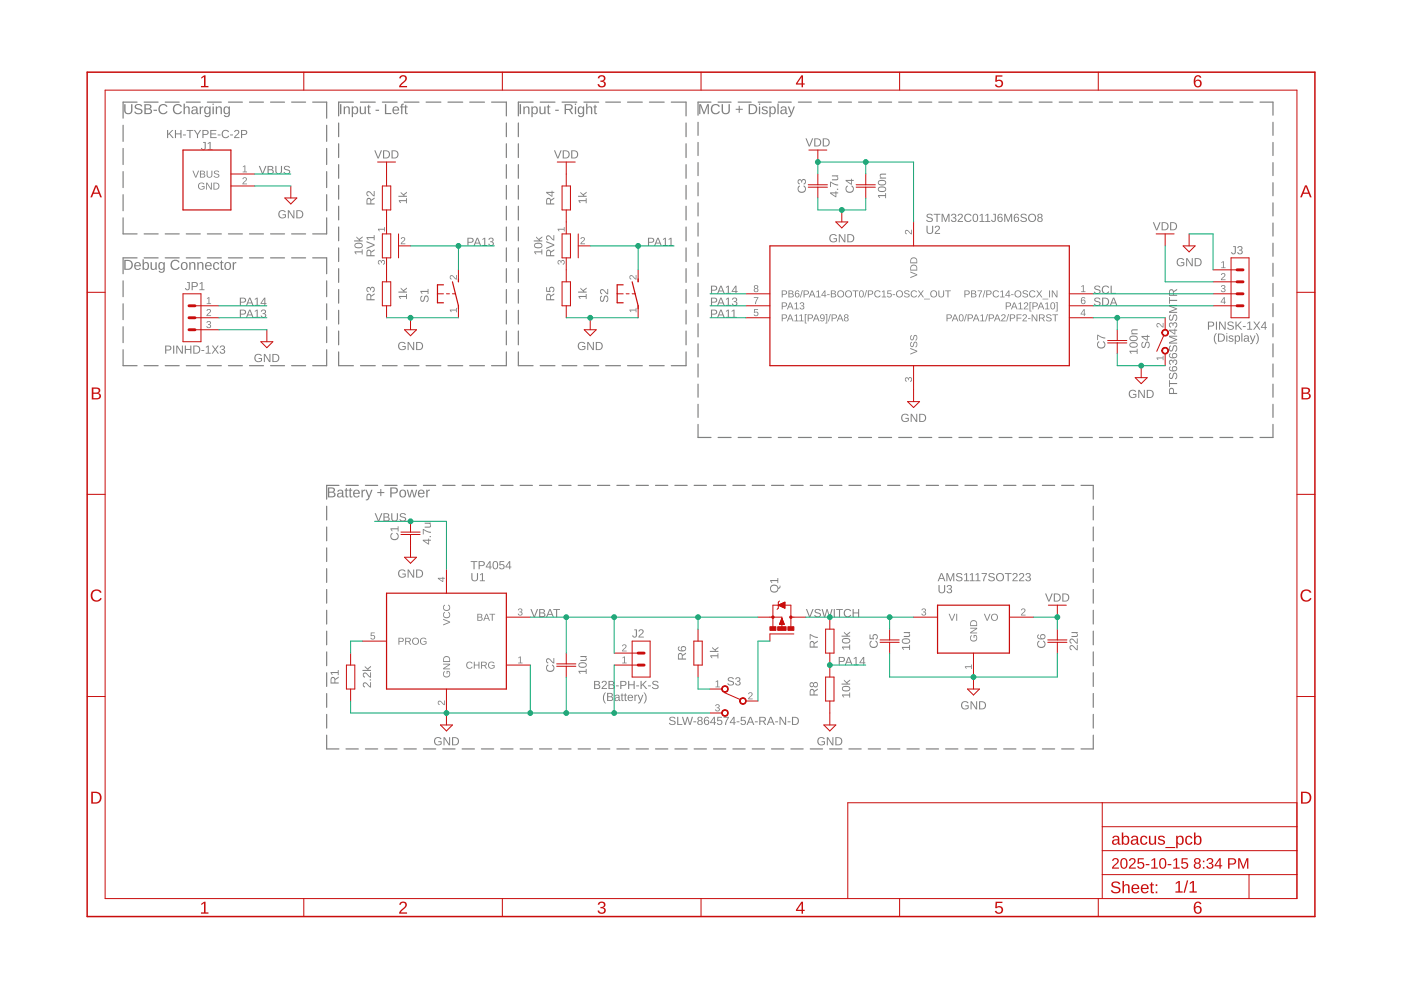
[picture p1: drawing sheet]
<svg xmlns="http://www.w3.org/2000/svg" width="297mm" height="210mm" viewBox="0 0 297 210" stroke-linecap="round" stroke-linejoin="round" font-family="sans-serif">
<path d="M257.8 70.6h.2a1.75 1.75 0 0 0 0 2.4 1.2 1.2 0 0 1-.6-1.4zM258.2 70.7h.6a.86 .86 0 0 1 .9 .8 .86 .86 0 0 1-.8 .9h-.7zM258.5 70.9v1.4a.73 .73 0 0 0 1-.7 .73 .73 0 0 0-1-.7zM260 70.6h.2v.2h-.2zM260 71.1h.2v1.3h-.2zM260.6 71.2l.6-.1 .3 .3-.2 .1a.28 .28 0 0 0-.3-.3 .28 .28 0 0 0-.2 .4l.5 .2a.36 .36 0 0 1 .2 .3 .36 .36 0 0 1-.3 .3h-.6l-.1-.3h.1a.32 .32 0 0 0 .4 .2 .32 .32 0 0 0 .3-.3l-.2-.1a.44 .44 0 0 1-.5-.2 .44 .44 0 0 1 0-.5zM261.8 71.1h.2v.2a.5 .5 0 0 1 .7-.1 .5 .5 0 0 1 .2 .6 .53 .53 0 0 1-.6 .6l-.3-.2v.8h-.2zM262.2 71.3a.49 .49 0 0 0-.2 .7 .49 .49 0 0 0 .6 .2v-.8zM263.2 70.6h.2v1.8h-.2zM263.8 71.3l.5-.2a.42 .42 0 0 1 .5 .4v.7l.2 .2h-.3l-.1-.2a.45 .45 0 0 1-.6 .3 .45 .45 0 0 1-.3-.5 .45 .45 0 0 1 .6-.4h.2a.3 .3 0 0 0-.2-.3 .3 .3 0 0 0-.3 .2h-.3zM263.9 72a.35 .35 0 0 0 .7 0 .35 .35 0 0 0-.7 0zM265 71.1h.2l.4 1.1 .4-1.1h.2l-.5 1.3a.54 .54 0 0 1-.7 .6v-.2h.3l.2-.4zM266.2 70.6a1.2 1.2 0 0 1 .7 1.4l-.3 .8-.4 .2a1.75 1.75 0 0 0 0-2.4z" fill="#808080"/>
<g fill="none" stroke="#808080" stroke-width=".25">
<path d="M26.1 26.6v3.4M26.1 31.5v3.4M26.1 36.4v3.4M29.1 21.7h-3v3.4M30.6 21.7h2.9M35 21.7h3M39.5 21.7h3M44 21.7h2.9M48.4 21.7h3M52.9 21.7h3M57.4 21.7h2.9M61.8 21.7h3"/>
<path d="M66.3 21.7h3v3.4M69.3 26.6v3.4M69.3 31.5v3.4M69.3 36.4v3.4M26.1 46.2v3.4h3M26.1 41.3v3.4M30.6 49.6h2.9M35 49.6h3M39.5 49.6h3M44 49.6h2.9M48.4 49.6h3M52.9 49.6h3"/>
<path d="M57.4 49.6h2.9M61.8 49.6h3M69.3 46.2v3.4h-3M69.3 41.3v3.4"/>
</g>
<path d="M26.3 22.1h.3v1.3a.59 .59 0 0 0 .6 .6 .59 .59 0 0 0 .6-.6v-1.3h.3v1.3a.87 .87 0 0 1-.9 .8 .87 .87 0 0 1-.9-.8zM28.6 22.3a.96 .96 0 0 1 1.6 .2l-.3 .1a.51 .51 0 0 0-.6-.4 .51 .51 0 0 0-.4 .6l.5 .2a.65 .65 0 0 1 .8 .7 .65 .65 0 0 1-.9 .5 .78 .78 0 0 1-.8-.5l.2-.1a.56 .56 0 0 0 .7 .5 .56 .56 0 0 0 .4-.7l-.4-.1a.68 .68 0 0 1-.7-.3 .68 .68 0 0 1-.1-.7zM30.6 22.1a1.37 1.37 0 0 1 1.5 .3v.4l-.4 .3a.57 .57 0 0 1 .5 .7 .57 .57 0 0 1-.7 .4h-.9zM30.9 22.3v.7h.7l.2-.2-.1-.4zM30.9 23.2v.8h.6a.4 .4 0 0 0 .4-.2 .4 .4 0 0 0 0-.4zM32.5 23.3h.8v.2h-.8zM33.9 22.3a1.05 1.05 0 0 1 1.6 .3l-.3 .1a.78 .78 0 0 0-1.1-.2 .78 .78 0 0 0-.1 1.1l.4 .4a.73 .73 0 0 0 .9-.4l.2 .1a1.08 1.08 0 0 1-1.6 .3 1.08 1.08 0 0 1 0-1.7zM36.9 22.3a1.05 1.05 0 0 1 1.7 .3l-.3 .1a.78 .78 0 0 0-1.1-.2 .78 .78 0 0 0-.2 1.1l.5 .4a.73 .73 0 0 0 .9-.4l.2 .1a1.08 1.08 0 0 1-1.6 .3 1.08 1.08 0 0 1-.1-1.7zM38.9 22h.3v.9a.55 .55 0 0 1 .6-.3 .55 .55 0 0 1 .4 .5v1.1h-.3v-1a.39 .39 0 0 0-.4-.5 .39 .39 0 0 0-.3 .5v1h-.3zM40.7 22.7a.65 .65 0 0 1 .7-.2 .65 .65 0 0 1 .5 .6v.8l.2 .3h-.3l-.2-.3a.55 .55 0 0 1-.7 .4 .55 .55 0 0 1-.3-.7 .55 .55 0 0 1 .6-.4h.4a.37 .37 0 0 0-.2-.4 .37 .37 0 0 0-.5 .2h-.3zM40.9 23.5a.36 .36 0 0 0 .1 .6 .36 .36 0 0 0 .5-.3l.1-.4zM42.3 22.6h.3v.3l.2-.3h.3v.2h-.3l-.2 .3v1.1h-.3zM43.4 22.8a.57 .57 0 0 1 1 .1v-.3h.3l-.1 1.6a.68 .68 0 0 1-.5 .6 .68 .68 0 0 1-.8-.4h.3l.4 .2a.51 .51 0 0 0 .4-.7 .61 .61 0 0 1-.8 .3 .61 .61 0 0 1-.3-.8zM43.6 22.9a.69 .69 0 0 0 .5 1.1 .64 .64 0 0 0 .3-.7 .64 .64 0 0 0-.6-.5zM45.1 22h.2v.2h-.2zM45.1 22.6h.2v1.6h-.2zM45.7 22.6h.3v.3a.55 .55 0 0 1 .6-.3 .55 .55 0 0 1 .4 .5v1.1h-.2v-1a.39 .39 0 0 0-.5-.5 .39 .39 0 0 0-.3 .6v.9h-.3zM47.5 22.8a.57 .57 0 0 1 1 .1v-.3h.3l-.1 1.6a.68 .68 0 0 1-.5 .6 .68 .68 0 0 1-.8-.4h.3l.4 .2a.51 .51 0 0 0 .4-.7 .61 .61 0 0 1-.8 .3 .61 .61 0 0 1-.3-.8zM47.7 22.9a.69 .69 0 0 0 .5 1.1 .64 .64 0 0 0 .3-.7 .64 .64 0 0 0-.6-.5z" fill="#808080"/>
<g fill="none" stroke="#808080" stroke-width=".25">
<path d="M26.1 59.5v3.4M29.1 54.7h-3v3.3M30.6 54.7h2.9M35 54.7h3M39.5 54.7h3M44 54.7h2.9M48.4 54.7h3M52.9 54.7h3M57.4 54.7h2.9M61.8 54.7h3M66.3 54.7h3v3.3M69.3 59.5v3.4"/>
<path d="M26.1 64.4v3.4M26.1 69.3v3.3M26.1 74.1v3.4h3M30.6 77.5h2.9M35 77.5h3M39.5 77.5h3M44 77.5h2.9M48.4 77.5h3M52.9 77.5h3M57.4 77.5h2.9M61.8 77.5h3M69.3 64.4v3.4"/>
<path d="M69.3 69.3v3.3M69.3 74.1v3.4h-3"/>
</g>
<path d="M26.3 55.1a1.64 1.64 0 0 1 1.7 .5 1.07 1.07 0 0 1-.9 1.6h-.8zM26.6 55.3v1.7a.9 .9 0 0 0 1.3-.8 .9 .9 0 0 0-1.3-.9zM28.6 55.8a.74 .74 0 0 1 .9-.2 .74 .74 0 0 1 .4 .9h-1.2a.47 .47 0 0 0 .3 .5 .47 .47 0 0 0 .6-.2l.2 .1a.82 .82 0 0 1-1.2 .1 .82 .82 0 0 1 0-1.2zM28.9 55.9l-.2 .3h.9l-.3-.4zM30.2 55h.3v.8a.62 .62 0 0 1 .8-.2 .62 .62 0 0 1 .3 .8 .66 .66 0 0 1-.8 .8l-.3-.2v.2h-.3zM30.6 55.9a.66 .66 0 0 0-.1 .7 .66 .66 0 0 0 .6 .4 .81 .81 0 0 0-.2-1.2zM31.9 55.6h.3v1a.39 .39 0 0 0 .4 .5 .39 .39 0 0 0 .3-.6v-.9h.3v1.6h-.2v-.3a.55 .55 0 0 1-.7 .3 .55 .55 0 0 1-.4-.5zM33.7 55.8a.57 .57 0 0 1 1 .1v-.3h.2v1.6a.68 .68 0 0 1-.5 .6 .68 .68 0 0 1-.8-.4h.3l.4 .2a.51 .51 0 0 0 .4-.7 .61 .61 0 0 1-.8 .3 .61 .61 0 0 1-.3-.8zM33.9 55.9a.69 .69 0 0 0 .5 1.1 .64 .64 0 0 0 .3-.7 .64 .64 0 0 0-.6-.5zM36.4 55.4a1.05 1.05 0 0 1 1.7 .2l-.3 .1a.78 .78 0 0 0-1.1-.2 .78 .78 0 0 0-.2 1.1l.5 .4a.73 .73 0 0 0 .9-.4l.2 .1a1.08 1.08 0 0 1-1.6 .3 1.08 1.08 0 0 1-.1-1.6zM38.5 55.8a.79 .79 0 0 1 1.1 .1 .79 .79 0 0 1-.1 1.1 .79 .79 0 0 1-1.1-.1l-.1-.5zM38.7 55.9a.59 .59 0 0 0-.1 .8 .59 .59 0 0 0 .8 .2 .67 .67 0 0 0 .1-.7 .67 .67 0 0 0-.6-.4zM40.1 55.6h.3v.3a.55 .55 0 0 1 .6-.3 .55 .55 0 0 1 .4 .5v1.1h-.2v-1a.39 .39 0 0 0-.5-.5 .39 .39 0 0 0-.3 .6v.9h-.3zM41.8 55.6h.3v.3a.55 .55 0 0 1 .6-.3 .55 .55 0 0 1 .4 .5v1.1h-.2v-1a.39 .39 0 0 0-.5-.5 .39 .39 0 0 0-.3 .6v.9h-.3zM43.6 55.8a.74 .74 0 0 1 .9-.2 .74 .74 0 0 1 .4 .9h-1.2a.47 .47 0 0 0 .3 .5 .47 .47 0 0 0 .6-.2l.3 .1a.82 .82 0 0 1-1.3 .1 .82 .82 0 0 1 0-1.2zM43.9 55.9l-.2 .3h.9l-.2-.4zM45.3 55.8a.66 .66 0 0 1 1.2 .2l-.3 .1a.41 .41 0 0 0-.6-.3 .41 .41 0 0 0-.2 .6 .42 .42 0 0 0 .3 .6 .42 .42 0 0 0 .5-.3h.3a.72 .72 0 0 1-1 .5 .72 .72 0 0 1-.3-1.1zM46.9 55.2h.2v.4h.3v.2h-.3v1l.1 .2h.2v.2l-.6-.1v-1.3h-.2v-.2h.2zM47.7 55.8a.79 .79 0 0 1 1.2 .1 .79 .79 0 0 1-.2 1.1 .79 .79 0 0 1-1.1-.1v-.5zM47.9 55.9a.59 .59 0 0 0-.1 .8 .59 .59 0 0 0 .8 .2 .67 .67 0 0 0 .1-.7 .67 .67 0 0 0-.6-.4zM49.3 55.6h.3v.3l.2-.3h.3v.2h-.3l-.2 .3v1.1h-.3z" fill="#808080"/>
<g fill="none" stroke="#808080" stroke-width=".25">
<path d="M71.8 26.1v2.9M71.8 30.5v2.9M71.8 34.9v2.9M71.8 39.3v2.9M74.9 21.7h-3.1v2.9M76.4 21.7h3.2M81.1 21.7h3.1M85.7 21.7h3.1M90.3 21.7h3.2M95 21.7h3.1M99.6 21.7h3.1M104.2 21.7h3.2v2.9"/>
<path d="M107.4 26.1v2.9M107.4 30.5v2.9M107.4 34.9v2.9M107.4 39.3v2.9M109.9 26.1v2.9M109.9 30.5v2.9M109.9 34.9v2.9M109.9 39.3v2.9M113 21.7h-3.1v2.9M114.5 21.7h3.2M119.2 21.7h3.1M123.8 21.7h3.1"/>
<path d="M128.4 21.7h3.2M133.1 21.7h3.1M137.7 21.7h3.1M142.3 21.7h3.2v2.9M145.5 26.1v2.9M145.5 30.5v2.9M145.5 34.9v2.9M145.5 39.3v2.9M71.8 43.7v2.9M71.8 48.1v3M71.8 52.6v2.9M71.8 57v2.9"/>
<path d="M107.4 43.7v2.9M107.4 48.1v3M107.4 52.6v2.9M107.4 57v2.9M109.9 43.7v2.9M109.9 48.1v3M109.9 52.6v2.9M109.9 57v2.9M145.5 43.7v2.9M145.5 48.1v3M145.5 52.6v2.9M145.5 57v2.9"/>
<path d="M71.8 74.6v2.9h3.1M71.8 61.4v2.9M71.8 65.8v2.9M71.8 70.2v2.9M76.4 77.5h3.2M81.1 77.5h3.1M85.7 77.5h3.1M90.3 77.5h3.2M95 77.5h3.1M99.6 77.5h3.1M107.4 74.6v2.9h-3.2M107.4 61.4v2.9"/>
<path d="M107.4 65.8v2.9M107.4 70.2v2.9M109.9 74.6v2.9h3.1M109.9 61.4v2.9M109.9 65.8v2.9M109.9 70.2v2.9M114.5 77.5h3.2M119.2 77.5h3.1M123.8 77.5h3.1M128.4 77.5h3.2M133.1 77.5h3.1M137.7 77.5h3.1"/>
<path d="M145.5 74.6v2.9h-3.2M145.5 61.4v2.9M145.5 65.8v2.9M145.5 70.2v2.9"/>
</g>
<g fill="#808080">
<path d="M72.1 22.1h.3v2.1h-.3zM72.9 22.6h.2v.3a.55 .55 0 0 1 .7-.3 .55 .55 0 0 1 .4 .5v1.1h-.3v-1a.39 .39 0 0 0-.4-.5 .39 .39 0 0 0-.4 .6v.9h-.2zM74.6 22.6h.2v.2a.62 .62 0 0 1 .8-.2 .62 .62 0 0 1 .3 .8 .66 .66 0 0 1-.8 .8l-.3-.3v.9h-.2zM75 22.8a.66 .66 0 0 0-.2 .8 .66 .66 0 0 0 .6 .4 .69 .69 0 0 0 .3-.7 .69 .69 0 0 0-.6-.5zM76.3 22.6h.2v1a.39 .39 0 0 0 .5 .4 .39 .39 0 0 0 .3-.5v-.9h.3v1.6h-.3v-.3a.55 .55 0 0 1-.6 .3 .55 .55 0 0 1-.4-.5zM78.1 22.2h.2v.4h.3v.2h-.3v1l.1 .2h.2v.2l-.6-.1v-1.3h-.2v-.2h.2zM79.6 23.3h.8v.2h-.8zM81.6 22.1h.3v1.9h1.1v.2h-1.4zM83.4 22.8a.74 .74 0 0 1 .9-.2 .74 .74 0 0 1 .3 .8h-1.1a.47 .47 0 0 0 .3 .6 .47 .47 0 0 0 .6-.2h.2a.82 .82 0 0 1-1.2 .2 .82 .82 0 0 1 0-1.2zM83.6 22.9l-.1 .3h.9l-.3-.4zM85.1 22.1l.5-.1v.2l-.3 .1v.3h.3v.2h-.3v1.4h-.3v-1.4h-.2v-.2h.2zM86 22.2h.1v.4h.3v.2h-.3v1l.1 .2h.3v.2l-.6-.1v-1.3h-.2v-.2h.2z"/>
<path d="M110.2 22.1h.3v2.1h-.3zM111 22.6h.2v.3a.55 .55 0 0 1 .6-.3 .55 .55 0 0 1 .5 .5v1.1h-.3v-1a.39 .39 0 0 0-.4-.5 .39 .39 0 0 0-.4 .6v.9h-.2zM112.7 22.6h.2v.2a.62 .62 0 0 1 .8-.2 .62 .62 0 0 1 .3 .8 .66 .66 0 0 1-.8 .8l-.3-.3v.9h-.2zM113.1 22.8a.66 .66 0 0 0-.2 .8 .66 .66 0 0 0 .6 .4 .69 .69 0 0 0 .3-.7 .69 .69 0 0 0-.6-.5zM114.4 22.6h.2v1a.39 .39 0 0 0 .5 .4 .39 .39 0 0 0 .3-.5v-.9h.3v1.6h-.3v-.3a.55 .55 0 0 1-.6 .3 .55 .55 0 0 1-.4-.5zM116.2 22.2h.2v.4h.3v.2h-.3v1l.1 .2h.2v.2l-.6-.1v-1.3h-.2v-.2h.2zM117.7 23.3h.8v.2h-.8zM119.7 22.1h1a.61 .61 0 0 1 .7 .5 .61 .61 0 0 1-.5 .7l.6 .9h-.3l-.6-.9h-.6v.9h-.3zM120 22.3v.8h.7a.4 .4 0 0 0 .5-.4 .4 .4 0 0 0-.5-.4zM121.9 22h.2v.2h-.2zM121.9 22.6h.2v1.6h-.2zM122.6 22.8a.57 .57 0 0 1 1 .1v-.3h.3v1.6a.68 .68 0 0 1-.6 .6 .68 .68 0 0 1-.8-.4h.3l.4 .2a.51 .51 0 0 0 .4-.7 .61 .61 0 0 1-.8 .3 .61 .61 0 0 1-.3-.8zM122.9 22.9a.69 .69 0 0 0 .4 1.1 .64 .64 0 0 0 .3-.7 .64 .64 0 0 0-.6-.5zM124.3 22h.2v.9a.55 .55 0 0 1 .7-.3 .55 .55 0 0 1 .4 .5v1.1h-.3v-1a.39 .39 0 0 0-.4-.5 .39 .39 0 0 0-.4 .5v1h-.2zM126.1 22.2h.2v.4h.3v.2h-.3v1l.1 .2h.2v.2l-.6-.1v-1.3h-.2v-.2h.2z"/>
</g>
<g fill="none" stroke="#808080" stroke-width=".25">
<path d="M69.3 107.3v2.9M69.3 111.7v3M69.3 116.2v2.9M71.9 102.9h-2.6v2.9M73.4 102.9h2.6M77.5 102.9h2.6M81.6 102.9h2.6M85.7 102.9h2.6M89.8 102.9h2.6M93.9 102.9h2.6M98 102.9h2.6M102.1 102.9h2.6"/>
<path d="M106.2 102.9h2.6M110.3 102.9h2.6M114.4 102.9h2.6M118.5 102.9h2.6M122.6 102.9h2.6M126.7 102.9h2.6M130.8 102.9h2.6M134.9 102.9h2.6M139 102.9h2.6M143.1 102.9h2.6M147.2 102.9h2.6M151.3 102.9h2.6"/>
<path d="M155.4 102.9h2.6M159.5 102.9h2.6M163.6 102.9h2.6M167.7 102.9h2.6M171.8 102.9h2.6M175.9 102.9h2.6M180 102.9h2.6M184.1 102.9h2.6M188.2 102.9h2.6M192.3 102.9h2.6M196.4 102.9h2.6M200.5 102.9h2.6"/>
<path d="M204.6 102.9h2.6M208.7 102.9h2.6M212.8 102.9h2.6M216.9 102.9h2.6M221 102.9h2.6M225.1 102.9h2.6M229.2 102.9h2.6v2.9M231.8 107.3v2.9M231.8 111.7v3M231.8 116.2v2.9M69.3 120.6v2.9M69.3 125v2.9"/>
<path d="M69.3 129.4v2.9M69.3 133.8v2.9M69.3 138.2v2.9M231.8 120.6v2.9M231.8 125v2.9M231.8 129.4v2.9M231.8 133.8v2.9M231.8 138.2v2.9M69.3 155.9v2.9h2.6M69.3 142.6v2.9M69.3 147v3M69.3 151.5v2.9"/>
<path d="M73.4 158.8h2.6M77.5 158.8h2.6M81.6 158.8h2.6M85.7 158.8h2.6M89.8 158.8h2.6M93.9 158.8h2.6M98 158.8h2.6M102.1 158.8h2.6M106.2 158.8h2.6M110.3 158.8h2.6M114.4 158.8h2.6M118.5 158.8h2.6"/>
<path d="M122.6 158.8h2.6M126.7 158.8h2.6M130.8 158.8h2.6M134.9 158.8h2.6M139 158.8h2.6M143.1 158.8h2.6M147.2 158.8h2.6M151.3 158.8h2.6M155.4 158.8h2.6M159.5 158.8h2.6M163.6 158.8h2.6M167.7 158.8h2.6"/>
<path d="M171.8 158.8h2.6M175.9 158.8h2.6M180 158.8h2.6M184.1 158.8h2.6M188.2 158.8h2.6M192.3 158.8h2.6M196.4 158.8h2.6M200.5 158.8h2.6M204.6 158.8h2.6M208.7 158.8h2.6M212.8 158.8h2.6M216.9 158.8h2.6"/>
<path d="M221 158.8h2.6M225.1 158.8h2.6M231.8 142.6v2.9M231.8 147v3M231.8 151.5v2.9M231.8 155.9v2.9h-2.6"/>
</g>
<path d="M69.5 103.3a1.37 1.37 0 0 1 1.5 .3v.4l-.4 .3a.57 .57 0 0 1 .5 .7 .57 .57 0 0 1-.7 .5h-.9zM69.8 103.6v.6h.7l.2-.2-.1-.4zM69.8 104.5v.7h.6a.4 .4 0 0 0 .4-.1 .4 .4 0 0 0 0-.5zM71.6 104a.65 .65 0 0 1 .7-.2 .65 .65 0 0 1 .5 .6v.8l.2 .2-.3 .1-.2-.4a.55 .55 0 0 1-.7 .4 .55 .55 0 0 1-.3-.7 .55 .55 0 0 1 .6-.3h.4a.37 .37 0 0 0-.2-.5 .37 .37 0 0 0-.5 .3l-.3-.1zM71.8 104.7a.36 .36 0 0 0 .1 .6 .36 .36 0 0 0 .5-.3l.1-.3zM73.3 103.5h.2v.3h.3v.2h-.3v1.1l.1 .2 .3-.1v.2l-.6-.1v-1.3h-.2v-.2h.2zM74.2 103.5h.2v.3h.3v.2h-.3v1.1l.1 .2 .2-.1v.2l-.6-.1v-1.3h-.2v-.2h.2zM75 104a.74 .74 0 0 1 .9-.1 .74 .74 0 0 1 .4 .8h-1.2a.47 .47 0 0 0 .3 .6 .47 .47 0 0 0 .6-.3l.3 .1a.82 .82 0 0 1-1.3 .2 .82 .82 0 0 1 0-1.3zM75.3 104.1l-.2 .4h.9l-.2-.5zM76.6 103.8h.3v.4l.2-.3 .3-.1v.3h-.3l-.2 .3v1.1h-.3zM77.5 103.8h.3l.4 1.4 .5-1.4h.3l-.6 1.7a.66 .66 0 0 1-.8 .6v-.2l.2-.1 .3-.3zM80.6 103.7h.2v.6h.7v.2h-.7v.7h-.2v-.7h-.6v-.2h.6zM82.7 103.3h.9a.65 .65 0 0 1 .8 .7 .65 .65 0 0 1-.8 .6h-.6v.9h-.3zM83 103.6v.8h.9a.43 .43 0 0 0 0-.8zM84.8 104a.79 .79 0 0 1 1.2 .1 .79 .79 0 0 1-.1 1.1 .79 .79 0 0 1-1.2-.1v-.5zM85.1 104.2a.59 .59 0 0 0-.1 .7 .59 .59 0 0 0 .7 .2 .67 .67 0 0 0 .1-.7 .67 .67 0 0 0-.6-.4zM86.2 103.8h.3l.3 1.4 .4-1.4h.3l.3 1.4 .4-1.4h.3l-.5 1.7h-.3l-.4-1.4-.3 1.4h-.3zM88.8 104a.74 .74 0 0 1 .9-.1 .74 .74 0 0 1 .3 .8h-1.1a.47 .47 0 0 0 .3 .6 .47 .47 0 0 0 .5-.3l.3 .1a.82 .82 0 0 1-1.2 .2 .82 .82 0 0 1 0-1.3zM89 104.1l-.1 .4h.8l-.2-.5zM90.4 103.8h.2v.4l.2-.3 .3-.1v.3h-.3l-.1 .3-.1 1.1h-.2z" fill="#808080"/>
<g fill="none" stroke="#808080" stroke-width=".25">
<path d="M148 25.9v2.8M148 30.2v2.8M148 34.5v2.7M148 38.7v2.8M150.7 21.7h-2.7v2.7M152.3 21.7h2.7M156.5 21.7h2.8M160.8 21.7h2.7M165 21.7h2.8M169.3 21.7h2.7M173.5 21.7h2.8M177.8 21.7h2.7"/>
<path d="M182 21.7h2.8M186.3 21.7h2.7M190.5 21.7h2.8M194.8 21.7h2.7M199.1 21.7h2.7M203.3 21.7h2.8M207.6 21.7h2.7M211.8 21.7h2.8M216.1 21.7h2.7M220.3 21.7h2.8M224.6 21.7h2.8M228.8 21.7h2.8"/>
<path d="M233.1 21.7h2.8M237.3 21.7h2.8M241.6 21.7h2.8M245.9 21.7h2.7M250.1 21.7h2.8M254.4 21.7h2.7M258.6 21.7h2.8M262.9 21.7h2.7M267.1 21.7h2.8v2.7M269.9 25.9v2.8M269.9 30.2v2.8M269.9 34.5v2.7"/>
<path d="M269.9 38.7v2.8M148 43v2.8M148 47.3v2.8M148 51.6v2.7M148 55.8v2.8M269.9 43v2.8M269.9 47.3v2.8M269.9 51.6v2.7M269.9 55.8v2.8M148 60.1v2.8M148 64.4v2.7M148 68.6v2.8"/>
<path d="M148 72.9v2.8M148 77.2v2.7M269.9 60.1v2.8M269.9 64.4v2.7M269.9 68.6v2.8M269.9 72.9v2.8M269.9 77.2v2.7M148 81.4v2.8M148 85.7v2.8M148 90v2.8h2.7M152.3 92.8h2.7M156.5 92.8h2.8"/>
<path d="M160.8 92.8h2.7M165 92.8h2.8M169.3 92.8h2.7M173.5 92.8h2.8M177.8 92.8h2.7M182 92.8h2.8M186.3 92.8h2.7M190.5 92.8h2.8M194.8 92.8h2.7M199.1 92.8h2.7M203.3 92.8h2.8M207.6 92.8h2.7"/>
<path d="M211.8 92.8h2.8M216.1 92.8h2.7M220.3 92.8h2.8M224.6 92.8h2.8M228.8 92.8h2.8M233.1 92.8h2.8M237.3 92.8h2.8M241.6 92.8h2.8M245.9 92.8h2.7M250.1 92.8h2.8M254.4 92.8h2.7M258.6 92.8h2.8"/>
<path d="M262.9 92.8h2.7M269.9 81.4v2.8M269.9 85.7v2.8M269.9 90v2.8h-2.8"/>
</g>
<g fill="#808080">
<path d="M110 129.1a.43 .43 0 0 1 .6 0 .43 .43 0 0 1-.2 .6 .39 .39 0 0 1 .4 .5 .39 .39 0 0 1-.5 .3l-.5-.2v-.2h.2a.3 .3 0 0 0 .4 .3 .3 .3 0 0 0 .1-.5l-.4-.1v-.1a.29 .29 0 0 0 .4-.2 .29 .29 0 0 0-.2-.4 .29 .29 0 0 0-.3 .3h-.2z"/>
<path d="M78.6 134.1h.9v.2h-.7v.4a.5 .5 0 0 1 .7 .3 .5 .5 0 0 1-.3 .6 .5 .5 0 0 1-.7-.4l.5 .2a.34 .34 0 0 0 .3-.4 .34 .34 0 0 0-.5-.1h-.2z"/>
<path d="M109.9 139.4l.5-.2v1.3h.4v.2h-.9v-.2h.3v-1.1l-.3 .2z"/>
<path d="M92.9 148.7a.78 .78 0 0 1 1.1 .5l.1 .1v-.8h.2v1l-.7-.5a.3 .3 0 0 0-.5-.2 .3 .3 0 0 0 .1 .5v.2l-.4-.3z"/>
<path d="M195.5 129.1a.43 .43 0 0 1 .7 0 .43 .43 0 0 1-.2 .6 .39 .39 0 0 1 .4 .5 .39 .39 0 0 1-.5 .3l-.5-.2-.1-.2h.2a.3 .3 0 0 0 .4 .3 .3 .3 0 0 0 .2-.5l-.4-.1v-.1a.29 .29 0 0 0 .4-.2 .29 .29 0 0 0-.2-.4 .29 .29 0 0 0-.3 .3h-.2z"/>
<path d="M216.6 129.1a.5 .5 0 0 1 .8 .2 .5 .5 0 0 1-.4 .7l-.3 .3h.7v.2h-.9l.5-.7a.3 .3 0 0 0 .2-.5 .3 .3 0 0 0-.5 .1h-.2z"/>
<path d="M204.6 141.3h1.3v-.4h.1v.9h-.1v-.3h-1.1l.2 .3h-.2z"/>
<path d="M95.4 65.6h1.3v-.3h.1v.9h-.1v-.4h-1.1l.2 .4h-.2z"/>
<path d="M95.5 58.5a.78 .78 0 0 1 1 .5l.2 .1v-.8h.1v1l-.7-.6a.3 .3 0 0 0-.5-.1 .3 .3 0 0 0 .2 .5l-.1 .2-.3-.3z"/>
<path d="M151.7 144.5l.6-.2v1.3h.3v.1h-.9v-.1h.4v-1.2l-.4 .3z"/>
<path d="M151.8 149.4a.43 .43 0 0 1 .7 0 .43 .43 0 0 1-.2 .7 .39 .39 0 0 1 .3 .4 .39 .39 0 0 1-.5 .3l-.4-.2-.1-.2h.2a.3 .3 0 0 0 .4 .3 .3 .3 0 0 0 .1-.5l-.3-.1v-.1a.29 .29 0 0 0 .4-.2 .29 .29 0 0 0-.2-.3 .29 .29 0 0 0-.4 .2h-.2z"/>
<path d="M158.8 146.9a.5 .5 0 0 1 .7 .2 .5 .5 0 0 1-.4 .7l-.3 .3h.8v.2h-1l.6-.8a.3 .3 0 0 0 .1-.5 .3 .3 0 0 0-.5 .2h-.2z"/>
<path d="M259 55.6l.5-.2v1.3h.3v.2h-.9v-.2h.4v-1.1l-.3 .2z"/>
<path d="M259 58a.5 .5 0 0 1 .8 .2 .5 .5 0 0 1-.4 .7l-.3 .3h.7v.2h-.9l.5-.7a.3 .3 0 0 0 .2-.5 .3 .3 0 0 0-.5 .1h-.2z"/>
<path d="M259 60.5a.43 .43 0 0 1 .7 0 .43 .43 0 0 1-.2 .7 .39 .39 0 0 1 .3 .5 .39 .39 0 0 1-.5 .3l-.4-.3-.1-.1 .2-.1a.3 .3 0 0 0 .4 .3 .3 .3 0 0 0 .2-.5h-.4v-.2a.29 .29 0 0 0 .4-.1 .29 .29 0 0 0-.2-.4 .29 .29 0 0 0-.4 .2h-.1z"/>
<path d="M80.1 48.5h1.3v-.3h.2v.9h-.2v-.4h-1.1l.3 .3h-.2z"/>
<path d="M80.2 55.3l.4-.1 .3 .3a.4 .4 0 0 1 .4-.4 .4 .4 0 0 1 .3 .5l-.2 .5h-.2v-.2a.3 .3 0 0 0 .3-.4 .3 .3 0 0 0-.5-.1l-.1 .4h-.1a.29 .29 0 0 0-.2-.4 .29 .29 0 0 0-.3 .2 .29 .29 0 0 0 .2 .3v.2l-.4-.3z"/>
<path d="M85.1 50.4a.5 .5 0 0 1 .8 .2 .5 .5 0 0 1-.4 .7l-.3 .3h.7v.2h-.9l.5-.7a.3 .3 0 0 0 .2-.5 .3 .3 0 0 0-.5 .1h-.2z"/>
<path d="M133.5 65.6h1.3v-.3h.1v.9h-.1v-.4h-1.2l.3 .4h-.2z"/>
<path d="M133.6 58.5a.78 .78 0 0 1 1 .5l.2 .1v-.8h.1v1l-.7-.6a.3 .3 0 0 0-.5-.1 .3 .3 0 0 0 .2 .5l-.1 .2-.3-.3z"/>
<path d="M118.2 48.5h1.3v-.3h.2v.9h-.2v-.4h-1.1l.2 .3h-.1z"/>
<path d="M118.3 55.3l.4-.1 .2 .3a.4 .4 0 0 1 .5-.4 .4 .4 0 0 1 .3 .5l-.2 .5h-.2v-.2a.3 .3 0 0 0 .3-.4 .3 .3 0 0 0-.5-.1l-.1 .4h-.1a.29 .29 0 0 0-.2-.4 .29 .29 0 0 0-.4 .2 .29 .29 0 0 0 .3 .3v.2l-.4-.3z"/>
<path d="M123.2 50.4a.5 .5 0 0 1 .8 .2 .5 .5 0 0 1-.4 .7l-.3 .3h.7v.2h-.9l.5-.7a.3 .3 0 0 0 .2-.5 .3 .3 0 0 0-.5 .1h-.2z"/>
<path d="M245.2 75.8h1.3v-.4h.2v1h-.2v-.4h-1.1l.2 .3h-.2z"/>
<path d="M245.3 68.6a.78 .78 0 0 1 1.1 .5l.1 .1v-.7h.2v.9l-.7-.5a.3 .3 0 0 0-.5-.2 .3 .3 0 0 0 .1 .5v.2l-.4-.3z"/>
<path d="M51.5 35.3l.5-.2v1.3h.4v.1h-.9v-.1h.3v-1.2l-.3 .3z"/>
<path d="M51.6 37.7a.5 .5 0 0 1 .7 .2 .5 .5 0 0 1-.4 .7l-.3 .3h.8v.2h-1l.5-.7a.3 .3 0 0 0 .2-.5 .3 .3 0 0 0-.5 .1h-.2z"/>
<path d="M192 48.9a.78 .78 0 0 1 1 .5l.2 .1v-.8h.1v1l-.7-.5a.3 .3 0 0 0-.5-.2 .3 .3 0 0 0 .2 .5l-.1 .2-.3-.3z"/>
<path d="M192 80.1l.4-.1 .2 .3a.4 .4 0 0 1 .5-.4 .4 .4 0 0 1 .3 .6l-.3 .4-.1 .1v-.2a.3 .3 0 0 0 .2-.4 .3 .3 0 0 0-.4-.2l-.1 .4h-.2a.29 .29 0 0 0-.1-.4 .29 .29 0 0 0-.4 .2 .29 .29 0 0 0 .3 .4l-.1 .1-.3-.3z"/>
<path d="M159.9 65.5h.8v.2h-.6l-.1 .5a.5 .5 0 0 1 .8 .2 .5 .5 0 0 1-.4 .7 .5 .5 0 0 1-.6-.4l.5 .2a.34 .34 0 0 0 .3-.5 .34 .34 0 0 0-.6-.1h-.2z"/>
<path d="M229.3 60.7l.5-.2v1.3h.3v.1h-.9v-.1h.4v-1.2l-.3 .3z"/>
<path d="M159.8 63h1l-.5 1.5h-.2v-.4l.5-.9h-.8z"/>
<path d="M43.9 63.2l.5-.2v1.3h.4v.2h-1v-.2h.4v-1.1l-.3 .2z"/>
<path d="M43.9 65.6a.5 .5 0 0 1 .8 .2 .5 .5 0 0 1-.4 .7l-.3 .4h.8v.1h-1l.5-.7a.3 .3 0 0 0 .2-.5 .3 .3 0 0 0-.5 .1h-.2z"/>
<path d="M43.9 68.2a.43 .43 0 0 1 .7-.1 .43 .43 0 0 1-.2 .7 .39 .39 0 0 1 .4 .5 .39 .39 0 0 1-.5 .3l-.5-.3v-.1h.1a.3 .3 0 0 0 .5 .2 .3 .3 0 0 0 .1-.4l-.4-.1v-.2a.29 .29 0 0 0 .4-.1 .29 .29 0 0 0-.2-.4 .29 .29 0 0 0-.3 .3l-.2-.1z"/>
<path d="M132 136.7a.5 .5 0 0 1 .8 .2 .5 .5 0 0 1-.4 .7l-.3 .4h.8v.1h-1l.5-.7a.3 .3 0 0 0 .2-.5 .3 .3 0 0 0-.5 .1h-.2z"/>
<path d="M132 139.4l.5-.2v1.3h.4v.2h-1v-.2h.4v-1.1l-.3 .2z"/>
<path d="M128.3 146.8h.2a1.75 1.75 0 0 0 0 2.3 1.2 1.2 0 0 1-.7-1.3zM128.7 146.9l1.2 .2v.4l-.3 .2a.47 .47 0 0 1 .4 .6 .47 .47 0 0 1-.6 .3h-.7zM128.9 147.1v.5l.8-.1-.1-.3zM128.9 147.8v.6h.7l.2-.1-.2-.4zM130.4 147.4l.5-.1a.42 .42 0 0 1 .5 .4v.7l.2 .2h-.3l-.1-.2a.45 .45 0 0 1-.6 .3 .45 .45 0 0 1-.3-.6 .45 .45 0 0 1 .5-.3h.3a.3 .3 0 0 0-.2-.4 .3 .3 0 0 0-.3 .3l-.3-.1zM130.5 148.2a.35 .35 0 0 0 .7 0 .35 .35 0 0 0-.7 0zM131.8 147h.2v.3h.2v.2h-.2v.8l.2 .3-.4-.1v-1h-.2v-.2h.2zM132.5 147h.2v.3h.2v.2h-.2v.8l.2 .3-.4-.1-.1-1h-.1v-.2h.2zM133.2 147.5a.6 .6 0 0 1 .7-.2 .6 .6 0 0 1 .3 .7h-.9a.38 .38 0 0 0 .2 .5 .38 .38 0 0 0 .5-.2h.2a.67 .67 0 0 1-1 .2 .67 .67 0 0 1 0-1zM133.4 147.6l-.1 .2h.7l-.2-.3zM134.5 147.3h.2v.3l.1-.3h.3v.2h-.2l-.1 .2-.1 .9h-.2zM135.2 147.3h.2l.4 1.1 .4-1.1h.2l-.5 1.3a.54 .54 0 0 1-.6 .5v-.1l.2-.1 .2-.3zM136.4 146.8a1.2 1.2 0 0 1 .7 1.4l-.3 .8-.4 .1a1.75 1.75 0 0 0 0-2.3z"/>
<path d="M148.2 22.1h.4l.7 1.8 .6-1.8h.4v2.1h-.3l.1-1.9-.7 1.9h-.2l-.7-1.9v1.9h-.3zM151 22.3a1.05 1.05 0 0 1 1.6 .3l-.2 .1a.78 .78 0 0 0-1.2-.2 .78 .78 0 0 0-.1 1.1l.4 .4a.73 .73 0 0 0 .9-.4l.2 .1a1.08 1.08 0 0 1-1.6 .3 1.08 1.08 0 0 1 0-1.7zM153 22.1h.3v1.3a.59 .59 0 0 0 .6 .6 .59 .59 0 0 0 .6-.6v-1.3h.2v1.3a.87 .87 0 0 1-.8 .8 .87 .87 0 0 1-.9-.8zM156.6 22.4h.2v.7h.7v.2h-.7v.6h-.2v-.6h-.6v-.2h.6zM158.7 22.1a1.64 1.64 0 0 1 1.7 .5 1.07 1.07 0 0 1-.9 1.6h-.8zM159 22.3v1.7a.9 .9 0 0 0 1.3-.9 .9 .9 0 0 0-1.3-.8zM160.9 22h.3v.2h-.3zM160.9 22.6h.3v1.6h-.3zM161.7 22.7a.74 .74 0 0 1 1.1 .2l-.3 .1a.34 .34 0 0 0-.4-.3 .34 .34 0 0 0-.2 .4l.5 .2a.48 .48 0 0 1 .4 .6 .48 .48 0 0 1-.7 .3l-.6-.2v-.2h.2a.39 .39 0 0 0 .5 .3 .39 .39 0 0 0 .3-.5h-.1a.68 .68 0 0 1-.8-.8zM163.1 22.6h.3v.2a.62 .62 0 0 1 .8-.2 .62 .62 0 0 1 .3 .8 .66 .66 0 0 1-.8 .8l-.3-.3v.9h-.3zM163.6 22.8a.66 .66 0 0 0-.2 .8 .66 .66 0 0 0 .6 .4 .69 .69 0 0 0 .2-.7 .69 .69 0 0 0-.5-.5zM164.8 22h.3v2.2h-.3zM165.6 22.7a.65 .65 0 0 1 .7-.2 .65 .65 0 0 1 .5 .6v.8l.2 .3h-.3l-.2-.3a.55 .55 0 0 1-.7 .4 .55 .55 0 0 1-.4-.7 .55 .55 0 0 1 .7-.4h.4a.37 .37 0 0 0-.3-.4 .37 .37 0 0 0-.4 .2h-.3zM165.8 23.5a.36 .36 0 0 0 .1 .6 .36 .36 0 0 0 .5-.3l.1-.4zM167 22.6h.3l.5 1.3 .5-1.3h.2l-.6 1.6a.66 .66 0 0 1-.8 .6v-.2h.3l.3-.4z"/>
<path d="M170.8 29.3h.2l.6 1.6 .6-1.6h.2l-.7 1.8h-.2zM172.6 29.3h.6a.86 .86 0 0 1 .9 .9 .86 .86 0 0 1-.8 .9h-.7zM172.9 29.5v1.4a.73 .73 0 0 0 1-.7 .73 .73 0 0 0-1-.7zM174.4 29.3h.6a.86 .86 0 0 1 .9 .9 .86 .86 0 0 1-.8 .9h-.7zM174.7 29.5v1.4a.73 .73 0 0 0 1-.7 .73 .73 0 0 0-1-.7z"/>
<path d="M191.3 87.9a.9 .9 0 0 1 1.4 .2l-.3 .1a.68 .68 0 0 0-.9 0 .68 .68 0 0 0-.1 .9 .68 .68 0 0 0 1 .1l.1-.4h-.5v-.2h.7v.6a.94 .94 0 0 1-1.4 .1 .94 .94 0 0 1 0-1.4zM193.1 87.7h.3l.9 1.5v-1.5h.2v1.8h-.3l-.9-1.5v1.5h-.2zM194.9 87.7h.6a.86 .86 0 0 1 .9 .9 .86 .86 0 0 1-.9 .9h-.6zM195.1 87.9v1.4a.73 .73 0 0 0 1-.7 .73 .73 0 0 0-1-.7z"/>
<path d="M239.5 74.4h1.5v-.4h.2v1h-.2v-.4h-1.3l.3 .4h-.2zM239.6 72.8a1.02 1.02 0 0 1 1.6 .3 .95 .95 0 0 1-.9 .6 .95 .95 0 0 1-.8-.6zM239.7 73a.66 .66 0 0 0 .3 .5 .66 .66 0 0 0 .7 0 .41 .41 0 0 0 .3-.6 .41 .41 0 0 0-.7-.1zM239.6 71.4a1.02 1.02 0 0 1 1.6 .3 .95 .95 0 0 1-.9 .6 .95 .95 0 0 1-.8-.6zM239.7 71.6a.66 .66 0 0 0 .3 .6 .66 .66 0 0 0 .7-.1 .41 .41 0 0 0 .3-.6 .41 .41 0 0 0-.7-.1zM240 69.9l1.2-.1v.2h-.8a.32 .32 0 0 0-.4 .4 .32 .32 0 0 0 .4 .3h.8v.2h-1.3v-.2h.2l-.2-.3z"/>
<path d="M99.8 119h1.4v.2h-.6v1.5h-.2v-1.5h-.6zM101.5 119h.7a.53 .53 0 0 1 .6 .5 .53 .53 0 0 1-.6 .5h-.5v.7h-.2zM101.7 119.2v.6h.7a.35 .35 0 0 0 0-.6zM103.8 119h.2v1.1h.2v.2h-.2v.4h-.2v-.4h-.8zM103.8 119.2l-.6 .9h.6zM104.7 119a.64 .64 0 0 1 .7 .1 .64 .64 0 0 1 .2 .7 .64 .64 0 0 1-.6 .9 .64 .64 0 0 1-.6-.9zM104.8 119.2a.97 .97 0 0 0 .2 1.3 .86 .86 0 0 0 0-1.4zM105.9 119h1v.2h-.8v.5a.59 .59 0 0 1 .8 .3 .59 .59 0 0 1-.3 .8 .59 .59 0 0 1-.8-.5h.2a.38 .38 0 0 0 .6 .1 .38 .38 0 0 0 .1-.5 .38 .38 0 0 0-.6 0h-.2zM107.9 119h.3v1.1h.2v.2h-.2v.4h-.2v-.4h-.8zM108 119.2l-.6 .9h.6z"/>
<path d="M199.5 121.5h.3l.6 1.7h-.2l-.2-.5h-.8l-.2 .5h-.2zM199.6 121.7l-.3 .8h.6zM200.7 121.5h.3l.5 1.5 .5-1.5h.3v1.7h-.2v-1.5l-.5 1.5h-.2l-.5-1.5v1.5h-.2zM202.9 121.6a.8 .8 0 0 1 1.1 .3h-.2a.4 .4 0 0 0-.5-.3 .4 .4 0 0 0-.3 .5l.2 .1a.57 .57 0 0 1 .8 .3 .57 .57 0 0 1-.2 .7l-.4 .1a.63 .63 0 0 1-.8-.5h.3a.46 .46 0 0 0 .5 .3 .46 .46 0 0 0 .4-.5l-.5-.2a.49 .49 0 0 1-.5-.2 .49 .49 0 0 1 .1-.6zM204.4 121.8l.6-.3v1.5h.5v.2h-1.1v-.2h.4v-1.3l-.4 .3zM205.6 121.8l.6-.3v1.5h.5v.2h-1.1v-.2h.4v-1.3l-.4 .3zM206.8 121.8l.7-.3v1.5h.4v.2h-1.1v-.2h.4v-1.3l-.4 .3zM208.1 121.5h1.2l-.5 1.1-.1 .6h-.3l.1-.4 .5-1.1h-.9zM209.7 121.6a.8 .8 0 0 1 1.2 .3h-.2a.4 .4 0 0 0-.5-.3 .4 .4 0 0 0-.3 .5l.2 .1a.57 .57 0 0 1 .7 .3 .57 .57 0 0 1-.2 .7l-.4 .1a.63 .63 0 0 1-.7-.5h.2a.46 .46 0 0 0 .6 .3 .46 .46 0 0 0 .3-.5l-.4-.2a.49 .49 0 0 1-.6-.2 .49 .49 0 0 1 .1-.6zM211.1 122.4a.9 .9 0 0 1 1.8 0 .9 .9 0 0 1-1.8 0zM211.6 121.9a.7 .7 0 0 0 .1 1.1 .7 .7 0 0 0 1-.6 .7 .7 0 0 0-.9-.7zM213 121.5h1.5v.2h-.6v1.5h-.3v-1.5h-.6zM214.8 121.6a.55 .55 0 0 1 .9 .1 .55 .55 0 0 1-.3 .8l-.5 .5h.9v.2h-1.2l.1-.3 .5-.4a.37 .37 0 0 0 .3-.6 .37 .37 0 0 0-.6-.1l-.2 .1zM216.2 121.6a.55 .55 0 0 1 .9 .1 .55 .55 0 0 1-.3 .8l-.5 .5h.9v.2h-1.2l.1-.3 .5-.4a.37 .37 0 0 0 .3-.6 .37 .37 0 0 0-.6-.1l-.3 .1zM217.6 121.6a.5 .5 0 0 1 .8 0 .5 .5 0 0 1-.2 .8 .51 .51 0 0 1 .2 .8 .51 .51 0 0 1-.8-.1l-.2-.3h.2a.35 .35 0 0 0 .5 .3 .35 .35 0 0 0 .1-.6h-.4v-.2a.33 .33 0 0 0 .5-.2 .33 .33 0 0 0-.3-.4 .33 .33 0 0 0-.4 .3l-.2-.1z"/>
<path d="M77 144.8a1.1 1.1 0 0 1 1.4 .7l.1-.9h.2v1.2l-.3-.1-.5-.5a.37 .37 0 0 0-.5-.3 .37 .37 0 0 0-.1 .6l.1 .3-.4-.4zM78.4 144h.3v.3h-.3zM77 142.7a1.1 1.1 0 0 1 1.4 .7l.1-.8h.2v1.1l-.3-.1-.5-.4a.37 .37 0 0 0-.5-.4 .37 .37 0 0 0-.1 .6l.1 .3-.4-.4zM77.3 141.2l.6 .5 .8-.5v.2l-.6 .5 .1 .1h.5v.3h-1.8v-.3h1.1l-.7-.5z"/>
<path d="M54.1 75.2a.9 .9 0 0 1 1.4 .2l-.2 .1a.68 .68 0 0 0-1 0 .68 .68 0 0 0 0 .9 .68 .68 0 0 0 .9 .1l.1-.4h-.5v-.2h.8v.6a.94 .94 0 0 1-1.4 .1 .94 .94 0 0 1-.1-1.4zM55.9 75h.3l.9 1.5v-1.5h.2v1.8h-.2l-1-1.5 .1 1.5h-.3zM57.7 75h.6a.86 .86 0 0 1 .9 .9 .86 .86 0 0 1-.8 .9h-.7zM58 75.2v1.4a.73 .73 0 0 0 1-.7 .73 .73 0 0 0-1-.7z"/>
<path d="M178.5 137.1h1.6v-.4h.1v1.1h-.1v-.5h-1.4l.3 .4h-.2zM178.6 135.5a1.02 1.02 0 0 1 1.7 .4 .95 .95 0 0 1-.9 .6 .95 .95 0 0 1-.9-.6zM178.7 135.7a.66 .66 0 0 0 .4 .6 .66 .66 0 0 0 .7-.1 .41 .41 0 0 0 .2-.6 .41 .41 0 0 0-.6-.1zM178.9 133.9l.6 .6 .7-.6v.3l-.6 .4 .2 .2h.4v.2h-1.8v-.2h1.2l-.7-.6z"/>
<path d="M178.5 147.2h1.6v-.4h.1v1.1h-.1v-.4h-1.4l.3 .4h-.2zM178.6 145.7a1.02 1.02 0 0 1 1.7 .3 .95 .95 0 0 1-.9 .6 .95 .95 0 0 1-.9-.6zM178.7 145.8a.66 .66 0 0 0 .4 .6 .66 .66 0 0 0 .7-.1 .41 .41 0 0 0 .2-.5 .41 .41 0 0 0-.6-.2zM178.9 144.1l.6 .5 .7-.5v.2l-.6 .5 .2 .1h.4v.3h-1.8v-.3h1.2l-.7-.5z"/>
<path d="M204 148.9a.9 .9 0 0 1 1.3 .2h-.2a.68 .68 0 0 0-.9 0 .68 .68 0 0 0-.1 .9 .68 .68 0 0 0 1 .1l.1-.4h-.5v-.2h.7v.6a.94 .94 0 0 1-1.4 .1 .94 .94 0 0 1 0-1.3zM205.8 148.7h.2l1 1.5v-1.5h.2v1.7h-.3l-.9-1.5v1.5h-.2zM207.6 148.7h.5a.86 .86 0 0 1 1 .8 .86 .86 0 0 1-.9 .9h-.6zM207.8 148.9v1.3a.73 .73 0 0 0 1-.7 .73 .73 0 0 0-1-.6z"/>
<path d="M92.2 156.5a.9 .9 0 0 1 1.4 .2h-.2a.68 .68 0 0 0-1 0 .68 .68 0 0 0 0 1 .68 .68 0 0 0 .9 0l.1-.3h-.5v-.2h.7v.6a.94 .94 0 0 1-1.3 .1 .94 .94 0 0 1-.1-1.4zM94 156.3h.3l.9 1.5v-1.5h.2v1.7h-.2l-1-1.4v1.4h-.2zM95.8 156.3h.6a.86 .86 0 0 1 .9 .8 .86 .86 0 0 1-.8 .9h-.7zM96.1 156.5v1.3a.73 .73 0 0 0 1-.6 .73 .73 0 0 0-1-.7z"/>
<path d="M122.7 142.2h1.5v-.4h.2v1.1h-.2v-.4h-1.3l.2 .3h-.2zM122.7 140.7a1.02 1.02 0 0 1 1.7 .3 .95 .95 0 0 1-.9 .6 .95 .95 0 0 1-.9-.6zM122.9 140.8a.66 .66 0 0 0 .3 .6 .66 .66 0 0 0 .7-.1 .41 .41 0 0 0 .2-.6 .41 .41 0 0 0-.6-.1zM123.1 139.1h1.3v.2h-.2a.44 .44 0 0 1 .2 .5 .44 .44 0 0 1-.5 .3h-.8v-.2h.8a.32 .32 0 0 0 .4-.3 .32 .32 0 0 0-.5-.3h-.7z"/>
<path d="M191.2 137.2h1.6v-.5h.1v1.1h-.1v-.4h-1.4l.3 .4h-.2zM191.3 135.6a1.02 1.02 0 0 1 1.7 .3 .95 .95 0 0 1-.9 .6 .95 .95 0 0 1-.9-.6zM191.4 135.7a.66 .66 0 0 0 .4 .6 .66 .66 0 0 0 .7 0 .41 .41 0 0 0 .2-.6 .41 .41 0 0 0-.6-.2zM191.6 134h1.3v.2h-.2a.44 .44 0 0 1 .3 .5 .44 .44 0 0 1-.5 .4h-.9v-.3h.9a.32 .32 0 0 0 .3-.3 .32 .32 0 0 0-.4-.3h-.8z"/>
<path d="M226.9 136.9a1.1 1.1 0 0 1 1.3 .7l.1-.9h.2v1.2l-.3-.1-.5-.5a.37 .37 0 0 0-.5-.3 .37 .37 0 0 0-.1 .6l.1 .3-.4-.4zM226.9 135.5a1.1 1.1 0 0 1 1.3 .7l.1-.8h.2v1.1l-.3-.1-.5-.4a.37 .37 0 0 0-.5-.4 .37 .37 0 0 0-.1 .6l.1 .3-.4-.4zM227.2 134h1.3v.2h-.2a.44 .44 0 0 1 .2 .5 .44 .44 0 0 1-.4 .4h-.9v-.3h.8a.32 .32 0 0 0 .4-.3 .32 .32 0 0 0-.5-.3h-.7z"/>
<path d="M173.5 156.5a.9 .9 0 0 1 1.4 .2h-.2a.68 .68 0 0 0-1 0 .68 .68 0 0 0-.1 1 .68 .68 0 0 0 1 0l.1-.3h-.5v-.2h.7v.6a.94 .94 0 0 1-1.3 .1 .94 .94 0 0 1-.1-1.4zM175.3 156.3h.3l.9 1.5v-1.5h.2v1.7h-.3l-.9-1.4v1.4h-.2zM177.1 156.3h.6a.86 .86 0 0 1 .9 .8 .86 .86 0 0 1-.9 .9h-.6zM177.3 156.5v1.3a.73 .73 0 0 0 1.1-.6 .73 .73 0 0 0-1.1-.7z"/>
<path d="M221.6 125.8h.2l.6 1.5 .6-1.5h.2l-.7 1.8h-.2zM223.4 125.8h.6a.86 .86 0 0 1 .9 .9 .86 .86 0 0 1-.8 .9h-.7zM223.7 126v1.4a.73 .73 0 0 0 1-.7 .73 .73 0 0 0-1-.7zM225.2 125.8h.6a.86 .86 0 0 1 .9 .9 .86 .86 0 0 1-.8 .9h-.7zM225.5 126v1.4a.73 .73 0 0 0 1-.7 .73 .73 0 0 0-1-.7z"/>
<path d="M84.6 42.4h1.5v-.4h.2v1.1h-.2v-.4h-1.3l.3 .3h-.3zM85 40.7l.5 .5 .8-.6v.3l-.6 .4 .1 .2h.5v.2h-1.8v-.2h1.1l-.6-.6z"/>
<path d="M84.6 62.8h1.5v-.5h.2v1.1h-.2v-.4h-1.3l.3 .4h-.3zM85 61l.5 .5 .8-.5v.2l-.6 .5 .1 .1h.5v.2h-1.8v-.2h1.1l-.6-.6z"/>
<path d="M79.4 31.9h.2l.6 1.5 .6-1.5h.2l-.7 1.7h-.2zM81.2 31.9h.6a.86 .86 0 0 1 .9 .8 .86 .86 0 0 1-.8 .9h-.7zM81.4 32.1v1.3a.73 .73 0 0 0 1.1-.7 .73 .73 0 0 0-1.1-.6zM83 31.9h.6a.86 .86 0 0 1 .9 .8 .86 .86 0 0 1-.8 .9h-.7zM83.2 32.1v1.3a.73 .73 0 0 0 1.1-.7 .73 .73 0 0 0-1.1-.6z"/>
<path d="M84.6 72.7a.9 .9 0 0 1 1.4 .2l-.2 .1a.68 .68 0 0 0-1-.1 .68 .68 0 0 0 0 1 .68 .68 0 0 0 .9 0l.1-.3h-.5v-.2h.7v.6a.94 .94 0 0 1-1.3 .1 .94 .94 0 0 1-.1-1.4zM86.4 72.5h.3l.9 1.5v-1.5h.2v1.7h-.3l-.9-1.4v1.4h-.2zM88.2 72.5h.6a.86 .86 0 0 1 .9 .8 .86 .86 0 0 1-.8 .9h-.7zM88.5 72.7v1.3a.73 .73 0 0 0 1-.6 .73 .73 0 0 0-1-.7z"/>
<path d="M142.1 152.1a.8 .8 0 0 1 1.1 .3h-.2a.4 .4 0 0 0-.5-.3 .4 .4 0 0 0-.3 .5l.2 .1a.57 .57 0 0 1 .7 .2 .57 .57 0 0 1-.2 .8h-.4a.63 .63 0 0 1-.7-.4l.2-.1a.46 .46 0 0 0 .6 .4 .46 .46 0 0 0 .3-.5l-.4-.2a.49 .49 0 0 1-.5-.2 .49 .49 0 0 1 .1-.6zM143.6 152h.2v1.5h.9v.2h-1.1zM144.6 152h.2l.4 1.5 .4-1.5h.3l.4 1.5 .4-1.5h.2l-.5 1.7h-.3l-.3-1.5-.4 1.5h-.3zM147 152.9h.6v.2h-.6zM148 152.1a.51 .51 0 0 1 .7-.1 .51 .51 0 0 1 .1 .8h-.1a.5 .5 0 0 1 .1 .7 .5 .5 0 0 1-.8 .1 .5 .5 0 0 1 .2-.8l-.3-.3zM148.1 152.4a.32 .32 0 0 0 .6 0 .32 .32 0 0 0-.6 0zM148.1 153.2a.36 .36 0 0 0 .7 0 .36 .36 0 0 0-.7 0zM149.5 152.1l.2-.1a.5 .5 0 0 1 .6 .3h-.2l-.1-.1a.47 .47 0 0 0-.5 .1 .47 .47 0 0 0 0 .5 .55 .55 0 0 1 .8 .1 .55 .55 0 0 1-.2 .8 .55 .55 0 0 1-.8-.4v-.7zM149.4 153.1a.4 .4 0 0 0 .8 0 .4 .4 0 0 0-.8 0zM151.3 152h.3v1.1h.2v.2h-.2v.4h-.2v-.4h-.8zM151.4 152.2l-.6 .9h.6zM152.1 152h1v.2h-.8v.5a.59 .59 0 0 1 .8 .3 .59 .59 0 0 1-.4 .8 .59 .59 0 0 1-.7-.5h.2a.38 .38 0 0 0 .6 .2 .38 .38 0 0 0 0-.6 .38 .38 0 0 0-.5 0h-.3zM153.4 152h1.1l-.5 1.1-.1 .6h-.2l.1-.4 .5-1.1h-.9zM155.5 152h.2v1.1h.3v.2h-.3v.4h-.2v-.4h-.8zM155.5 152.2l-.6 .9h.6zM156.2 152.9h.6v.2h-.6zM157.1 152h1v.2h-.8v.5a.59 .59 0 0 1 .8 .3 .59 .59 0 0 1-.4 .8 .59 .59 0 0 1-.7-.5h.2a.38 .38 0 0 0 .6 .2 .38 .38 0 0 0 0-.6 .38 .38 0 0 0-.6 0h-.2zM159 152h.2l.7 1.7h-.2l-.2-.5h-.8l-.2 .5h-.2zM159.1 152.2l-.3 .8h.6zM160.1 152.9h.6v.2h-.6zM161 152h.8a.5 .5 0 0 1 .6 .4 .5 .5 0 0 1-.4 .6l.5 .7h-.3l-.5-.7h-.5v.7h-.2zM161.2 152.2v.6h.6a.32 .32 0 0 0 .4-.3 .32 .32 0 0 0-.4-.3zM163.3 152h.2l.7 1.7h-.2l-.2-.5h-.8l-.2 .5h-.2zM163.4 152.2l-.3 .8h.6zM164.4 152.9h.6v.2h-.6zM165.3 152h.2l1 1.5v-1.5h.2v1.7h-.3l-.9-1.5v1.5h-.2zM167 152.9h.6v.2h-.6zM167.9 152h.6a.86 .86 0 0 1 .9 .8 .86 .86 0 0 1-.8 .9h-.7zM168.1 152.2v1.3a.73 .73 0 0 0 1.1-.7 .73 .73 0 0 0-1.1-.6z"/>
<path d="M256.1 68.2h.7a.53 .53 0 0 1 .6 .5 .53 .53 0 0 1-.6 .5h-.5v.7h-.2zM256.3 68.4v.7l.7-.1a.35 .35 0 0 0 0-.6zM257.8 68.2h.2v1.7h-.2zM258.5 68.2h.2l1 1.5v-1.5h.2v1.7h-.3l-.9-1.5v1.5h-.2zM260.4 68.3a.8 .8 0 0 1 1.2 .3h-.3a.4 .4 0 0 0-.4-.3 .4 .4 0 0 0-.3 .5l.2 .1a.57 .57 0 0 1 .7 .2 .57 .57 0 0 1-.2 .8h-.4a.63 .63 0 0 1-.7-.4l.2-.1a.46 .46 0 0 0 .5 .4 .46 .46 0 0 0 .4-.5l-.4-.2a.49 .49 0 0 1-.6-.2 .49 .49 0 0 1 .1-.6zM261.9 68.2h.3v.8l.8-.8h.3l-.8 .7 .9 1h-.3l-.7-.8-.2 .1v.7h-.3zM263.5 69.1h.6v.2h-.6zM264.5 68.5l.6-.3v1.5h.4v.2h-1.1v-.2h.5v-1.3l-.4 .3zM265.7 68.2h.3l.5 .7 .4-.7h.3l-.6 .8 .6 .9h-.2l-.5-.7-.6 .7h-.2l.6-.9zM268.1 68.2h.3v1.1h.2v.2h-.2v.4h-.2v-.4h-.9zM268.2 68.4l-.7 .9h.7z"/>
<path d="M249.7 54.9a.9 .9 0 0 1 1.4 .2l-.3 .1a.68 .68 0 0 0-.9-.1 .68 .68 0 0 0-.1 1 .68 .68 0 0 0 1 .1l.1-.4h-.5v-.2h.7v.6a.94 .94 0 0 1-1.3 .1 .94 .94 0 0 1-.1-1.4zM251.5 54.7h.3l.9 1.5v-1.5h.2v1.7h-.3l-.9-1.4v1.4h-.2zM253.3 54.7h.6a.86 .86 0 0 1 .9 .9 .86 .86 0 0 1-.9 .8h-.6zM253.5 54.9v1.4a.73 .73 0 0 0 1-.7 .73 .73 0 0 0-1-.7z"/>
<path d="M244.4 47.1h.3l.5 1.5 .6-1.5h.3l-.7 1.7h-.3zM246.3 47.1h.6a.86 .86 0 0 1 .9 .8 .86 .86 0 0 1-.9 .9h-.6zM246.5 47.3v1.3a.73 .73 0 0 0 1-.6 .73 .73 0 0 0-1-.7zM248.1 47.1h.6a.86 .86 0 0 1 .9 .8 .86 .86 0 0 1-.9 .9h-.6zM248.3 47.3v1.3a.73 .73 0 0 0 1-.6 .73 .73 0 0 0-1-.7z"/>
<path d="M75.2 53.3h1.5v-.4h.2v1.1h-.2v-.5h-1.3l.3 .4h-.3zM75.2 51.7a1.02 1.02 0 0 1 1.7 .4 .95 .95 0 0 1-.9 .6 .95 .95 0 0 1-.9-.6zM75.4 51.9a.66 .66 0 0 0 .3 .6 .66 .66 0 0 0 .7-.1 .41 .41 0 0 0 .2-.6 .41 .41 0 0 0-.6-.1zM75.6 50.1l.5 .6 .8-.6v.3l-.6 .4 .1 .2h.5v.2h-1.8v-.2h1.1l-.6-.6z"/>
<path d="M122.7 42.4h1.5v-.4h.2v1.1h-.2v-.4h-1.3l.2 .3h-.2zM123.1 40.7l.5 .5 .8-.6v.3l-.6 .4 .1 .2h.5v.2h-1.8v-.2h1.1l-.6-.6z"/>
<path d="M122.7 62.8h1.5v-.5h.2v1.1h-.2v-.4h-1.3l.2 .4h-.2zM123.1 61l.5 .5 .8-.5v.2l-.6 .5 .1 .1h.5v.2h-1.8v-.2h1.1l-.6-.6z"/>
<path d="M117.4 31.9h.3l.6 1.5 .5-1.5h.3l-.7 1.7h-.3zM119.3 31.9h.6a.86 .86 0 0 1 .9 .8 .86 .86 0 0 1-.9 .9h-.6zM119.5 32.1v1.3a.73 .73 0 0 0 1-.7 .73 .73 0 0 0-1-.6zM121.1 31.9h.6a.86 .86 0 0 1 .9 .8 .86 .86 0 0 1-.8 .9h-.7zM121.3 32.1v1.3a.73 .73 0 0 0 1.1-.7 .73 .73 0 0 0-1.1-.6z"/>
<path d="M122.7 72.7a.9 .9 0 0 1 1.4 .2l-.2 .1a.68 .68 0 0 0-1-.1 .68 .68 0 0 0 0 1 .68 .68 0 0 0 .9 0l.1-.3h-.5v-.2h.7v.6a.94 .94 0 0 1-1.3 .1 .94 .94 0 0 1-.1-1.4zM124.5 72.5h.3l.9 1.5v-1.5h.2v1.7h-.3l-.9-1.4v1.4h-.2zM126.3 72.5h.6a.86 .86 0 0 1 .9 .8 .86 .86 0 0 1-.8 .9h-.7zM126.5 72.7v1.3a.73 .73 0 0 0 1.1-.6 .73 .73 0 0 0-1.1-.7z"/>
<path d="M113.3 53.3h1.5v-.4h.2v1.1h-.2v-.5h-1.3l.2 .4h-.2zM113.3 51.7a1.02 1.02 0 0 1 1.7 .4 .95 .95 0 0 1-.9 .6 .95 .95 0 0 1-.9-.6zM113.5 51.9a.66 .66 0 0 0 .3 .6 .66 .66 0 0 0 .7-.1 .41 .41 0 0 0 .2-.6 .41 .41 0 0 0-.6-.1zM113.7 50.1l.5 .6 .8-.6v.3l-.6 .4 .1 .2h.5v.2h-1.8v-.2h1.1l-.6-.6z"/>
<path d="M248 82.4a.53 .53 0 0 1 .6-.1 .53 .53 0 0 1 .3 .5v.5h.7v.2h-1.7zM248.2 82.5l-.2 .8h.7v-.7zM247.9 80.6h.1v.6h1.6v.2h-1.6v.6h-.1zM248 79.1l.2-.1 .1 .3a.4 .4 0 0 0-.3 .5 .4 .4 0 0 0 .5 .2v-.1a.57 .57 0 0 1 .3-.8 .57 .57 0 0 1 .7 .2l.1 .4a.63 .63 0 0 1-.4 .7l-.1-.2a.46 .46 0 0 0 .4-.5 .46 .46 0 0 0-.6-.4l-.1 .5a.53 .53 0 0 1-.7 .6 .53 .53 0 0 1-.3-.9zM248 77.8l.2-.1v.2l-.1 .1a.47 .47 0 0 0 .1 .5 .47 .47 0 0 0 .5 0 .55 .55 0 0 1 .1-.8 .55 .55 0 0 1 .8 .2 .55 .55 0 0 1-.4 .8 .87 .87 0 0 1-.9 0 .87 .87 0 0 1-.4-.8zM248.6 78.2a.4 .4 0 0 0 .8 0 .4 .4 0 0 0-.8 0zM248 76.4l.4-.1 .3 .3a.51 .51 0 0 1 .7-.3 .51 .51 0 0 1 .1 .8l-.4 .3v-.2a.35 .35 0 0 0 .3-.5 .35 .35 0 0 0-.5-.1l-.1 .4h-.2a.33 .33 0 0 0-.2-.5 .33 .33 0 0 0-.4 .2 .33 .33 0 0 0 .3 .5v.2l-.4-.4zM248 75l.2-.1v.2l-.1 .1a.47 .47 0 0 0 .1 .5 .47 .47 0 0 0 .5 .1 .55 .55 0 0 1 .1-.9 .55 .55 0 0 1 .8 .3 .55 .55 0 0 1-.4 .7 .87 .87 0 0 1-.9 0 .87 .87 0 0 1-.4-.8zM248.6 75.4a.4 .4 0 0 0 .8 0 .4 .4 0 0 0-.8 0zM248 73.3l.2-.1 .1 .2a.4 .4 0 0 0-.3 .5 .4 .4 0 0 0 .5 .3v-.2a.57 .57 0 0 1 .3-.7 .57 .57 0 0 1 .7 .2l.1 .4a.63 .63 0 0 1-.4 .7l-.1-.2a.46 .46 0 0 0 .4-.6 .46 .46 0 0 0-.6-.3l-.1 .4a.53 .53 0 0 1-.7 .6 .53 .53 0 0 1-.3-.8zM247.9 71.2h1.7v.2h-1.5l1.5 .5v.2l-1.5 .6 1.5-.1v.3h-1.7v-.4l1.4-.5-1.4-.5zM247.9 69.9h1.1v-.2h.2v.2h.4v.2h-.4v.8h-.2l-1.1-.8zM248.1 70.1l.9 .6v-.6zM248 68.5l.4-.1 .3 .3a.51 .51 0 0 1 .7-.3 .51 .51 0 0 1 .1 .8l-.4 .3v-.2a.35 .35 0 0 0 .3-.5 .35 .35 0 0 0-.5-.2l-.1 .5h-.2a.33 .33 0 0 0-.2-.5 .33 .33 0 0 0-.4 .2 .33 .33 0 0 0 .3 .4v.3l-.4-.4zM248 66.8l.2-.1 .1 .2a.4 .4 0 0 0-.3 .5 .4 .4 0 0 0 .5 .3v-.2a.57 .57 0 0 1 .3-.7 .57 .57 0 0 1 .7 .2l.1 .4a.63 .63 0 0 1-.4 .7l-.1-.2a.46 .46 0 0 0 .4-.6 .46 .46 0 0 0-.6-.3l-.1 .4a.53 .53 0 0 1-.7 .6 .53 .53 0 0 1-.3-.8zM247.9 64.7h1.7v.2h-1.5l1.5 .5v.2l-1.5 .5h1.5v.2h-1.7v-.3l1.4-.5-1.4-.5zM247.9 63h.1v.6h1.6v.2h-1.6v.6h-.1zM248 61.5l.5-.2 .3 .4 .8-.5v.3l-.7 .5v.5h.7v.2h-1.7zM248.1 61.6l-.1 .9h.7l-.1-.9z"/>
<path d="M239.5 82.9a.9 .9 0 0 1 1.4 .1l-.2 .1a.68 .68 0 0 0-1 0 .68 .68 0 0 0 0 .9 .68 .68 0 0 0 .9 .1l.1-.4h-.5v-.2h.7v.6a.94 .94 0 0 1-1.3 .1 .94 .94 0 0 1-.1-1.3zM241.3 82.7h.3l.9 1.4v-1.4h.2v1.7h-.3l-.9-1.5v1.5h-.2zM243.1 82.7h.6a.86 .86 0 0 1 .9 .8 .86 .86 0 0 1-.8 .9h-.7zM243.4 82.8v1.4a.73 .73 0 0 0 1-.7 .73 .73 0 0 0-1-.7z"/>
<path d="M59.2 44.8a.9 .9 0 0 1 1.4 .2h-.2a.68 .68 0 0 0-1 0 .68 .68 0 0 0 0 .9 .68 .68 0 0 0 .9 .1l.1-.4h-.5v-.2h.7v.6a.94 .94 0 0 1-1.3 .1 .94 .94 0 0 1-.1-1.3zM61 44.6h.3l.9 1.4v-1.4h.2v1.7h-.3l-.9-1.5v1.5h-.2zM62.8 44.6h.6a.86 .86 0 0 1 .9 .8 .86 .86 0 0 1-.8 .9h-.7zM63.1 44.8v1.3a.73 .73 0 0 0 1-.7 .73 .73 0 0 0-1-.6z"/>
<path d="M35.4 27.6h.3v.8l.8-.8h.3l-.8 .7 .9 1h-.3l-.7-.9-.2 .2v.7h-.3zM37.1 27.6h.2v.7h.9v-.7h.3v1.7h-.3v-.8h-.9v.8h-.2zM38.8 28.5h.6v.2h-.6zM39.6 27.6h1.4v.1h-.6v1.6h-.2v-1.6h-.6zM41.1 27.6h.3l.5 .8 .5-.8h.3l-.7 1v.7h-.2v-.7zM42.9 27.6h.7a.53 .53 0 0 1 .6 .5 .53 .53 0 0 1-.6 .5h-.5v.7h-.2zM43.1 27.7v.7h.7a.35 .35 0 0 0 0-.6zM44.6 27.6h1.3v.1h-1.1v.6h1v.2h-1v.6h1.1v.2h-1.3zM46.1 28.5h.7v.2h-.7zM47.2 27.8a.86 .86 0 0 1 1.4 .2h-.3a.63 .63 0 0 0-.9 0 .63 .63 0 0 0 .1 .9 .63 .63 0 0 0 .9-.1h.2a.88 .88 0 0 1-1.3 .3 .88 .88 0 0 1-.1-1.3zM48.8 28.5h.6v.2h-.6zM49.8 27.7a.55 .55 0 0 1 .9 .1 .55 .55 0 0 1-.3 .8l-.5 .5h.9v.2h-1.2l.1-.3 .5-.5a.37 .37 0 0 0 .3-.5 .37 .37 0 0 0-.6-.1l-.3 .1zM51.1 27.6h.7a.53 .53 0 0 1 .6 .5 .53 .53 0 0 1-.6 .5h-.5v.7h-.2zM51.3 27.7v.7h.7a.35 .35 0 0 0 0-.6z"/>
<path d="M89.6 114.4h1.2v-.2h.2v.2h.4v.2h-.4v.9h-.2l-1.2-.8zM89.9 114.6l.9 .7v-.7zM91.1 113.7h.3v.2h-.3zM89.6 112.2l1.2 .5 .6 .1v.2l-.7-.2-.9-.4v.9h-.2zM90 110.8h1.4v.2h-.3a.44 .44 0 0 1 .3 .5 .44 .44 0 0 1-.5 .4h-.9v-.2h.9a.32 .32 0 0 0 .3-.4 .32 .32 0 0 0-.4-.3h-.8z"/>
<path d="M84.6 121a.9 .9 0 0 1 1.4 .1l-.2 .1a.68 .68 0 0 0-1 0 .68 .68 0 0 0 0 .9 .68 .68 0 0 0 .9 .1l.1-.4h-.5v-.2h.7v.6a.94 .94 0 0 1-1.3 .1 .94 .94 0 0 1-.1-1.3zM86.4 120.8h.3l.9 1.4v-1.4h.2v1.7h-.3l-.9-1.5v1.5h-.2zM88.2 120.8h.6a.86 .86 0 0 1 .9 .8 .86 .86 0 0 1-.8 .9h-.7zM88.5 120.9v1.4a.73 .73 0 0 0 1-.7 .73 .73 0 0 0-1-.7z"/>
<path d="M196.6 45.4a.8 .8 0 0 1 1.2 .3h-.3a.4 .4 0 0 0-.5-.3 .4 .4 0 0 0-.2 .5l.1 .1a.57 .57 0 0 1 .8 .3 .57 .57 0 0 1-.2 .7l-.4 .1a.63 .63 0 0 1-.7-.5h.2a.46 .46 0 0 0 .5 .3 .46 .46 0 0 0 .4-.5l-.5-.1a.49 .49 0 0 1-.5-.3 .49 .49 0 0 1 .1-.6zM198 45.3h1.4v.2h-.6v1.6h-.2v-1.6h-.6zM199.6 45.3h.3l.6 1.5 .5-1.5h.3v1.8h-.2v-1.6l-.5 1.6h-.2l-.6-1.6v1.6h-.2zM201.8 45.4a.5 .5 0 0 1 .8 0 .5 .5 0 0 1-.2 .8 .51 .51 0 0 1 .2 .8 .51 .51 0 0 1-.8 0l-.2-.4h.2a.35 .35 0 0 0 .5 .3 .35 .35 0 0 0 .2-.5l-.5-.1v-.2a.33 .33 0 0 0 .5-.2 .33 .33 0 0 0-.2-.4 .33 .33 0 0 0-.4 .3h-.3zM203.2 45.4a.55 .55 0 0 1 .9 .2 .55 .55 0 0 1-.3 .8l-.5 .5h.9v.2h-1.2l.1-.3 .5-.5a.37 .37 0 0 0 .3-.5 .37 .37 0 0 0-.6-.1l-.3 .1zM204.6 45.5a.86 .86 0 0 1 1.4 .2l-.2 .1a.63 .63 0 0 0-1 0 .63 .63 0 0 0 .1 .9 .63 .63 0 0 0 .9-.2l.2 .1a.88 .88 0 0 1-1.3 .3 .88 .88 0 0 1-.1-1.4zM206.5 45.4a.64 .64 0 0 1 .7 .1 .64 .64 0 0 1 .2 .7 .64 .64 0 0 1-.6 .9 .64 .64 0 0 1-.6-.9zM206.6 45.5a.97 .97 0 0 0 .2 1.4 .86 .86 0 0 0 0-1.4zM207.7 45.6l.6-.3v1.6h.5v.2h-1.1v-.2h.4v-1.4l-.4 .3zM208.9 45.6l.6-.3v1.6h.5v.2h-1.1v-.2h.4v-1.4l-.4 .3zM210.6 45.3h.5v1.2a.51 .51 0 0 1-.4 .6 .51 .51 0 0 1-.6-.5h.2a.29 .29 0 0 0 .4 .3 .29 .29 0 0 0 .2-.4v-1h-.3zM211.7 45.4l.2-.1a.5 .5 0 0 1 .7 .4h-.2l-.2-.2a.47 .47 0 0 0-.4 .2 .47 .47 0 0 0-.1 .5 .55 .55 0 0 1 .8 .1 .55 .55 0 0 1-.2 .8 .55 .55 0 0 1-.8-.4v-.7zM211.7 46.5a.37 .37 0 0 0 .7 0 .37 .37 0 0 0-.7 0zM212.9 45.3h.3l.6 1.5 .5-1.5h.3v1.8h-.2v-1.6l-.6 1.6h-.1l-.6-1.6v1.6h-.2zM215.2 45.4l.2-.1a.5 .5 0 0 1 .6 .4h-.2l-.1-.2a.47 .47 0 0 0-.5 .2 .47 .47 0 0 0-.1 .5 .55 .55 0 0 1 .9 .1 .55 .55 0 0 1-.2 .8 .55 .55 0 0 1-.8-.4l-.1-.7zM215.1 46.5a.4 .4 0 0 0 .8 0 .4 .4 0 0 0-.8 0zM216.6 45.4a.8 .8 0 0 1 1.1 .3h-.2a.4 .4 0 0 0-.5-.3 .4 .4 0 0 0-.3 .5l.2 .1a.57 .57 0 0 1 .7 .3 .57 .57 0 0 1-.2 .7l-.4 .1a.63 .63 0 0 1-.7-.5h.2a.46 .46 0 0 0 .6 .3 .46 .46 0 0 0 .3-.5l-.4-.1a.49 .49 0 0 1-.5-.3 .49 .49 0 0 1 .1-.6zM217.9 46.2a.9 .9 0 0 1 1.8 0 .9 .9 0 0 1-1.8 0zM218.4 45.7a.7 .7 0 0 0 .2 1.1 .7 .7 0 0 0 .9-.6 .7 .7 0 0 0-.9-.7zM220.1 45.4a.51 .51 0 0 1 .7 0 .51 .51 0 0 1 .1 .7h-.2a.5 .5 0 0 1 .2 .8 .5 .5 0 0 1-.8 0 .5 .5 0 0 1 .1-.8l-.2-.2zM220.2 45.8a.32 .32 0 0 0 .6 0 .32 .32 0 0 0-.6 0zM220.1 46.6a.36 .36 0 0 0 .7 0 .36 .36 0 0 0-.7 0z"/>
<path d="M186.1 41.4h1.6v-.5h.2v1.1h-.2v-.4h-1.3l.2 .4h-.2zM186.2 39.8a1.02 1.02 0 0 1 1.7 .3 .95 .95 0 0 1-.9 .6 .95 .95 0 0 1-.9-.6zM186.3 39.9a.66 .66 0 0 0 .4 .6 .66 .66 0 0 0 .7 0 .41 .41 0 0 0 .2-.6 .41 .41 0 0 0-.6-.1zM186.2 38.4a1.02 1.02 0 0 1 1.7 .3 .95 .95 0 0 1-.9 .6 .95 .95 0 0 1-.9-.6zM186.3 38.6a.66 .66 0 0 0 .4 .5 .66 .66 0 0 0 .7 0 .41 .41 0 0 0 .2-.6 .41 .41 0 0 0-.6-.1zM186.6 36.9l1.3-.1v.2h-.9a.32 .32 0 0 0-.3 .4 .32 .32 0 0 0 .4 .2h.8v.3h-1.4v-.2h.3l-.3-.3z"/>
<path d="M176 40.8h1.1v-.2h.2v.2h.4v.2h-.4v.8h-.2l-1.1-.8zM176.2 41l.9 .6v-.6zM177.4 40h.3v.3h-.3zM176 38.5l1.1 .5 .6 .1v.2l-.7-.1-.8-.5v1h-.2zM176.4 37.2h1.3v.2h-.2a.44 .44 0 0 1 .2 .5 .44 .44 0 0 1-.4 .3h-.9v-.2h.8a.32 .32 0 0 0 .4-.3 .32 .32 0 0 0-.4-.3h-.8z"/>
<path d="M176 49.9a.9 .9 0 0 1 1.4 .1l-.2 .1a.68 .68 0 0 0-1 0 .68 .68 0 0 0 0 .9 .68 .68 0 0 0 .9 .1l.1-.4h-.5v-.2h.8v.6a.94 .94 0 0 1-1.4 .1 .94 .94 0 0 1-.1-1.3zM177.8 49.7h.3l.9 1.4v-1.4h.2v1.7h-.2l-1-1.5 .1 1.5h-.3zM179.6 49.7h.6a.86 .86 0 0 1 .9 .8 .86 .86 0 0 1-.8 .9h-.7zM179.9 49.8v1.4a.73 .73 0 0 0 1-.7 .73 .73 0 0 0-1-.7z"/>
<path d="M35 73.3h.7a.53 .53 0 0 1 .6 .5 .53 .53 0 0 1-.5 .5h-.5v.7h-.3zM35.3 73.5v.6h.6a.35 .35 0 0 0 0-.6zM36.7 73.3h.2v1.7h-.2zM37.4 73.3h.2l1 1.4v-1.4h.2v1.7h-.3l-.9-1.5v1.5h-.2zM39.2 73.3h.2v.7h.9v-.7h.3v1.7h-.3v-.8h-.9v.8h-.2zM41 73.3h.6a.86 .86 0 0 1 .9 .8 .86 .86 0 0 1-.9 .9h-.6zM41.2 73.5v1.3a.73 .73 0 0 0 1-.7 .73 .73 0 0 0-1-.6zM42.7 74.2h.6v.2h-.6zM43.7 73.5l.6-.2v1.5h.4v.2h-1.1v-.2h.4v-1.3l-.3 .3zM44.9 73.3h.3l.4 .6 .5-.6h.3l-.6 .8 .6 .9h-.2l-.6-.8-.5 .8h-.2l.6-.9zM46.8 73.4a.5 .5 0 0 1 .8-.1 .5 .5 0 0 1-.3 .8 .51 .51 0 0 1 .3 .8 .51 .51 0 0 1-.9 0l-.1-.4h.2a.35 .35 0 0 0 .5 .3 .35 .35 0 0 0 .1-.5l-.4-.1v-.2a.33 .33 0 0 0 .5-.1 .33 .33 0 0 0-.3-.5 .33 .33 0 0 0-.4 .3h-.2z"/>
<path d="M126 144.4l1.1 .2 .1 .3-.3 .3a.47 .47 0 0 1 .4 .6 .47 .47 0 0 1-.6 .3h-.7zM126.2 144.6v.5l.7-.2v-.3zM126.2 145.3v.6h.6l.2-.2-.1-.4zM127.7 144.5a.55 .55 0 0 1 .9 .1 .55 .55 0 0 1-.3 .8l-.5 .5h.9v.2h-1.2l.1-.3 .5-.5a.37 .37 0 0 0 .3-.5 .37 .37 0 0 0-.6-.1l-.2 .1zM129 144.4l1.2 .2v.3l-.3 .3a.47 .47 0 0 1 .4 .6 .47 .47 0 0 1-.6 .3h-.7zM129.2 144.6v.5l.8-.2-.1-.3zM129.2 145.3v.6h.7l.2-.2-.2-.4zM130.6 145.3h.6v.2h-.6zM131.5 144.4h.7a.53 .53 0 0 1 .6 .5 .53 .53 0 0 1-.6 .5h-.5v.7h-.2zM131.7 144.6v.6h.7a.35 .35 0 0 0 0-.6zM133.2 144.4h.2v.7h.9v-.7h.3v1.7h-.3v-.8h-.9v.8h-.2zM134.9 145.3h.6v.2h-.6zM135.8 144.4h.2v.8l.9-.8h.2l-.7 .7 .8 1h-.2l-.7-.8-.3 .1v.7h-.2zM137.4 145.3h.6v.2h-.6zM138.5 144.5a.8 .8 0 0 1 1.1 .2l-.2 .1a.4 .4 0 0 0-.5-.3 .4 .4 0 0 0-.3 .5l.2 .1a.57 .57 0 0 1 .7 .2 .57 .57 0 0 1-.2 .8h-.4a.63 .63 0 0 1-.7-.4l.2-.1a.46 .46 0 0 0 .6 .4 .46 .46 0 0 0 .3-.6l-.4-.1a.49 .49 0 0 1-.5-.3 .49 .49 0 0 1 .1-.5z"/>
<path d="M150.6 138.9h1.5v-.4h.2v1.1h-.2v-.4h-1.3l.3 .3h-.2zM151 137.2l.6 .5 .7-.6v.3l-.6 .4 .1 .2h.5v.2h-1.8v-.2h1.1l-.6-.6z"/>
<path d="M232.8 72.5l.2-.2 .1 .3a.63 .63 0 0 0-.1 .9 .63 .63 0 0 0 1-.1 .63 .63 0 0 0-.2-.9l.1-.2a.87 .87 0 0 1 .3 1.3 .87 .87 0 0 1-1.3 .1 .87 .87 0 0 1-.1-1.2zM232.6 71l1.1 .5 .6 .1v.2l-.7-.2-.8-.4v.9h-.2z"/>
<path d="M99.9 121.5h.3v1.1a.48 .48 0 0 0 .5 .5 .48 .48 0 0 0 .4-.5v-1.1h.3v1.1a.71 .71 0 0 1-.7 .7 .71 .71 0 0 1-.8-.7zM101.8 121.8l.6-.3v1.5h.4v.2h-1.1v-.2h.5v-1.3l-.4 .3z"/>
<path d="M94 131.2l1.4 .6v.2l-1.4 .6v-.2l1.2-.5-1.2-.5zM94.1 129.8l.2-.1 .1 .2a.54 .54 0 0 0-.1 .8 .54 .54 0 0 0 .8 0 .54 .54 0 0 0-.1-.8l.1-.2a.74 .74 0 0 1 .2 1.1 .74 .74 0 0 1-1.1 .1 .74 .74 0 0 1-.1-1.1zM94.1 128.3l.2-.1 .1 .2a.54 .54 0 0 0-.1 .8 .54 .54 0 0 0 .8-.1 .54 .54 0 0 0-.1-.8l.1-.1a.74 .74 0 0 1 .2 1.1 .74 .74 0 0 1-1.1 .1 .74 .74 0 0 1-.1-1.1z"/>
<path d="M92.8 122.5h1v-.2h.2v.2h.3v.2h-.3v.7h-.2l-1-.7zM93 122.7l.8 .5v-.5z"/>
<path d="M101.2 130.1l1 .2v.3l-.2 .2 .3 .3-.1 .4-1 .1zM101.4 130.3v.5l.6-.2v-.2zM101.4 130.9v.6l.7-.2-.1-.3zM103.1 130.1h.2l.6 1.5h-.2l-.2-.4h-.7l-.1 .4h-.2zM103.2 130.3l-.3 .7h.5zM103.8 130.1h1.2v.2h-.5v1.3h-.2v-1.3h-.5z"/>
<path d="M84.5 135.2h.6a.45 .45 0 0 1 .5 .5 .45 .45 0 0 1-.5 .4h-.4v.6h-.2zM84.7 135.4v.6l.7-.2-.1-.4zM85.9 135.2h.7a.43 .43 0 0 1 .5 .4 .43 .43 0 0 1-.3 .5l.4 .6h-.3l-.3-.6h-.5v.6h-.2zM86.1 135.4v.5h.5a.28 .28 0 0 0 .3-.3 .28 .28 0 0 0-.3-.2zM87.3 136a.76 .76 0 0 1 1.5 0 .76 .76 0 0 1-1.5 0zM87.5 136a.57 .57 0 0 0 1.1 0 .57 .57 0 0 0-1.1 0zM89.2 135.4l.8-.2 .4 .3-.2 .1a.58 .58 0 0 0-.8 0 .58 .58 0 0 0 0 .8 .58 .58 0 0 0 .9 0v-.3h-.5v-.1h.6v.5a.8 .8 0 0 1-1.1 0 .8 .8 0 0 1-.1-1.1z"/>
<path d="M99 140.5l.8-.2 .4 .3-.2 .1a.54 .54 0 0 0-.8 0 .54 .54 0 0 0 0 .8 .54 .54 0 0 0 .8-.2l.2 .1a.75 .75 0 0 1-1.1 .2 .75 .75 0 0 1-.1-1.1zM100.5 140.3h.2v.6h.8v-.6h.2v1.5h-.2v-.7h-.8v.7h-.2zM102 140.3h.7a.43 .43 0 0 1 .5 .3 .43 .43 0 0 1-.3 .5l.4 .7h-.3l-.3-.6h-.5v.6h-.2zM102.2 140.5v.5h.5a.28 .28 0 0 0 .3-.3 .28 .28 0 0 0-.3-.2zM103.7 140.5l.7-.2 .4 .3-.1 .1a.58 .58 0 0 0-.9 0 .58 .58 0 0 0 .1 .8 .58 .58 0 0 0 .8 0v-.3h-.5v-.2h.7v.5a.8 .8 0 0 1-1.2 .1 .8 .8 0 0 1 0-1.1z"/>
<path d="M94.1 142.4l.2-.1v.2a.58 .58 0 0 0 .1 .8 .58 .58 0 0 0 .8 0 .58 .58 0 0 0-.1-.9h-.2v.5h-.2v-.7h.5a.78 .78 0 0 1 .1 1.1 .78 .78 0 0 1-1.1 .2 .78 .78 0 0 1-.1-1.1zM94 140.7h1.4v.3l-1.2 .7h1.2v.2h-1.4v-.2l1.2-.8h-1.2zM94.1 139.3a.76 .76 0 0 1 .8-.2 .76 .76 0 0 1 .5 .7v.6h-1.4zM94.3 139.5l-.2 .7h1.2a.63 .63 0 0 0-.3-.8 .63 .63 0 0 0-.7 .1z"/>
<path d="M199 124.1h.2v1a.48 .48 0 0 0 .5 .5 .48 .48 0 0 0 .5-.5v-1h.2v1a.71 .71 0 0 1-.7 .7 .71 .71 0 0 1-.7-.7zM200.9 124.1a.5 .5 0 0 1 .8 0 .5 .5 0 0 1-.2 .8 .51 .51 0 0 1 .2 .8 .51 .51 0 0 1-.8 0l-.2-.4h.2a.35 .35 0 0 0 .5 .3 .35 .35 0 0 0 .1-.5l-.4-.1v-.2a.33 .33 0 0 0 .5-.2 .33 .33 0 0 0-.3-.4 .33 .33 0 0 0-.4 .3h-.2z"/>
<path d="M201.1 130.1h.2l.5 1.3 .5-1.3h.2l-.6 1.5h-.2zM202.7 130.1h.2v1.5h-.2z"/>
<path d="M208.6 130.1h.2l.5 1.3 .5-1.3h.2l-.6 1.5h-.2zM210.1 130.9a.76 .76 0 0 1 1.5 0 .76 .76 0 0 1-1.5 0zM210.2 130.9a.6 .6 0 0 0 1.2 0 .6 .6 0 0 0-1.2 0z"/>
<path d="M205.9 134.8l.1-.1 .1 .2a.58 .58 0 0 0 0 .8 .58 .58 0 0 0 .8-.1 .58 .58 0 0 0 0-.8h-.3v.5h-.2v-.7h.5a.78 .78 0 0 1 .2 1.1 .78 .78 0 0 1-1.1 .2 .78 .78 0 0 1-.1-1.1zM205.7 133.1h1.5v.2l-1.3 .8h1.3v.2h-1.5v-.2l1.3-.8h-1.3zM205.9 131.7a.76 .76 0 0 1 .8-.2 .76 .76 0 0 1 .5 .7v.6h-1.5zM206 131.8l-.1 .8h1.1a.63 .63 0 0 0-.2-.8 .63 .63 0 0 0-.8 0z"/>
<path d="M163.5 124.2a.92 .92 0 0 1 1.5 .4l.2-.1 .1-.3h.2l-.1 .5-.4 .2a.89 .89 0 0 1-1.2 .7 .89 .89 0 0 1-.3-1.4zM163.6 124.3a.65 .65 0 0 0 .1 1 .65 .65 0 0 0 1-.2 .65 .65 0 0 0-.4-.9zM163.3 123h1.5v-.4h.2v1h-.2v-.4h-1.3l.3 .4h-.2z"/>
<path d="M70.2 143.7l.6-.2 .3 .4 .7-.5v.3l-.7 .5v.5h.7v.2h-1.7zM70.4 143.9l-.1 .8h.6l-.1-.8zM70.1 142.5h1.5v-.4h.2v1h-.2v-.4h-1.3l.3 .4h-.2z"/>
<path d="M171.8 136.1l.5-.2 .3 .4 .8-.5v.3l-.7 .4v.6h.7v.2h-1.7zM171.9 136.2v.9h.6l-.1-.9zM171.7 134.5l1.1 .4 .6 .1v.3l-.7-.2-.8-.4v.9h-.2z"/>
<path d="M171.8 146.2l.5-.1 .3 .4 .8-.5v.3l-.7 .4v.5h.7v.3h-1.7zM171.9 146.4v.8h.6l-.1-.8zM171.8 144.8l.4-.1 .3 .2a.5 .5 0 0 1 .7-.1 .5 .5 0 0 1 0 .8 .5 .5 0 0 1-.7-.2 .47 .47 0 0 1-.7 .3 .47 .47 0 0 1-.1-.7zM171.8 145.2a.32 .32 0 0 0 .6 0 .32 .32 0 0 0-.6 0zM172.6 145.2a.36 .36 0 0 0 .7 0 .36 .36 0 0 0-.7 0z"/>
<path d="M116 141l.2-.1 .1 .2a.63 .63 0 0 0-.1 1 .63 .63 0 0 0 1-.1 .63 .63 0 0 0-.2-.9l.1-.2a.87 .87 0 0 1 .2 1.2 .87 .87 0 0 1-1.2 .2 .87 .87 0 0 1-.1-1.3zM115.9 139.7a1.1 1.1 0 0 1 1.3 .7l.1-.9h.2v1.2l-.3-.1-.4-.5a.37 .37 0 0 0-.6-.3 .37 .37 0 0 0-.1 .6l.1 .3-.4-.4z"/>
<path d="M184.6 135.9l.2-.1v.2a.63 .63 0 0 0 0 1 .63 .63 0 0 0 .9-.1 .63 .63 0 0 0-.1-.9l.1-.2a.87 .87 0 0 1 .2 1.3 .87 .87 0 0 1-1.3 .1 .87 .87 0 0 1 0-1.3zM184.4 134.5h.2v.8h.5a.59 .59 0 0 1 .3-.8 .59 .59 0 0 1 .8 .4 .59 .59 0 0 1-.5 .7v-.2a.38 .38 0 0 0 .1-.6 .38 .38 0 0 0-.5 0 .38 .38 0 0 0 0 .5v.3l-.9-.1z"/>
<path d="M220.1 135.9l.2-.1 .1 .2a.63 .63 0 0 0-.1 1 .63 .63 0 0 0 1-.1 .63 .63 0 0 0-.2-.9l.1-.2a.87 .87 0 0 1 .3 1.3 .87 .87 0 0 1-1.3 .1 .87 .87 0 0 1-.1-1.3zM220.1 134.6l.1-.1 .1 .2-.2 .1a.47 .47 0 0 0 .2 .5 .47 .47 0 0 0 .5 .1 .55 .55 0 0 1 0-.9 .55 .55 0 0 1 .9 .3 .55 .55 0 0 1-.4 .7 .87 .87 0 0 1-.9 0 .87 .87 0 0 1-.5-.8zM220.7 135a.37 .37 0 0 0 .7 0 .37 .37 0 0 0-.7 0z"/>
<path d="M77.8 42.1l.6-.1 .3 .4 .7-.5v.2l-.7 .5v.5h.7v.3h-1.7zM78 42.3l-.1 .8h.6l-.1-.8zM77.8 40.7a1.1 1.1 0 0 1 1.4 .6v-.8h.2v1.1h-.3l-.4-.5a.37 .37 0 0 0-.6-.3 .37 .37 0 0 0-.1 .6l.1 .2-.4-.3z"/>
<path d="M77.8 62.4l.6-.1 .3 .4 .7-.5v.3l-.7 .4v.5h.7v.3h-1.7zM78 62.6l-.1 .8h.6l-.1-.8zM77.8 61l.5-.1 .2 .3a.51 .51 0 0 1 .8-.3 .51 .51 0 0 1 .1 .8l-.4 .3v-.2a.35 .35 0 0 0 .3-.5 .35 .35 0 0 0-.6-.2l-.1 .5h-.1a.33 .33 0 0 0-.2-.5 .33 .33 0 0 0-.5 .2 .33 .33 0 0 0 .3 .4v.2l-.4-.3z"/>
<path d="M89.3 62.8l.2-.1v.2a.4 .4 0 0 0-.3 .5 .4 .4 0 0 0 .5 .3l.1-.2a.57 .57 0 0 1 .3-.7 .57 .57 0 0 1 .7 .2l.1 .4a.63 .63 0 0 1-.5 .7v-.2a.46 .46 0 0 0 .3-.6 .46 .46 0 0 0-.5-.3l-.1 .4a.53 .53 0 0 1-.7 .6 .53 .53 0 0 1-.3-.8zM89.1 61.7h1.6v-.4h.2v1h-.2v-.4h-1.4l.3 .4h-.2z"/>
<path d="M154.5 143.7a.8 .8 0 0 1 1.1 .3h-.2a.4 .4 0 0 0-.5-.3 .4 .4 0 0 0-.3 .5l.2 .1a.57 .57 0 0 1 .7 .3 .57 .57 0 0 1-.2 .7l-.4 .1a.63 .63 0 0 1-.7-.5h.2a.46 .46 0 0 0 .6 .3 .46 .46 0 0 0 .3-.5l-.4-.2a.49 .49 0 0 1-.5-.2 .49 .49 0 0 1 .1-.6zM156.1 143.7a.5 .5 0 0 1 .8 0 .5 .5 0 0 1-.3 .7 .51 .51 0 0 1 .3 .8 .51 .51 0 0 1-.9 0l-.2-.3h.3a.35 .35 0 0 0 .5 .3 .35 .35 0 0 0 .1-.6l-.4-.1v-.1a.33 .33 0 0 0 .4-.2 .33 .33 0 0 0-.2-.5 .33 .33 0 0 0-.4 .3h-.2z"/>
<path d="M261.5 52.2h.5v1.2a.51 .51 0 0 1-.4 .5 .51 .51 0 0 1-.6-.4l.2-.1a.29 .29 0 0 0 .3 .3 .29 .29 0 0 0 .3-.3v-1h-.3zM262.5 52.3a.5 .5 0 0 1 .8 0 .5 .5 0 0 1-.2 .7 .51 .51 0 0 1 .2 .8 .51 .51 0 0 1-.8 0l-.2-.3 .2-.1a.35 .35 0 0 0 .5 .4 .35 .35 0 0 0 .2-.6l-.5-.1v-.2a.33 .33 0 0 0 .5-.1 .33 .33 0 0 0-.2-.5 .33 .33 0 0 0-.4 .3h-.3z"/>
<path d="M259.5 63h.2v1h.2v.1h-.2v.4h-.2v-.4h-.7zM259.5 63.2l-.5 .8h.5z"/>
<path d="M77.8 53.1l.6-.1 .3 .3 .7-.4v.2l-.7 .5v.5h.7v.2h-1.7zM78 53.3l-.1 .8h.6l-.1-.8zM77.7 51.1l1.7 .7v.3l-1.7 .7v-.3l1.5-.5-1.5-.6zM77.7 50.3h1.5v-.4h.2v1h-.2v-.4h-1.3l.3 .4h-.2z"/>
<path d="M115.9 42.1l.6-.1 .3 .4 .7-.5v.2l-.7 .5v.5h.7v.3h-1.7zM116.1 42.3l-.1 .8h.6l-.1-.8zM115.8 40.7h1.2v-.3h.1v.3h.4v.2h-.4v.8h-.1l-1.2-.8zM116 40.9l1 .6v-.6z"/>
<path d="M115.9 62.4l.6-.1 .3 .4 .7-.5v.3l-.7 .4v.5h.7v.3h-1.7zM116.1 62.6l-.1 .8h.6l-.1-.8zM115.8 60.9h.2v.8h.5a.59 .59 0 0 1 .3-.8 .59 .59 0 0 1 .8 .3 .59 .59 0 0 1-.5 .8v-.2a.38 .38 0 0 0 .2-.6 .38 .38 0 0 0-.6-.1 .38 .38 0 0 0 0 .6v.2h-.9z"/>
<path d="M127.4 62.8l.2-.1v.2a.4 .4 0 0 0-.3 .5 .4 .4 0 0 0 .5 .3l.1-.2a.57 .57 0 0 1 .3-.7 .57 .57 0 0 1 .7 .2l.1 .4a.63 .63 0 0 1-.5 .7v-.2a.46 .46 0 0 0 .3-.6 .46 .46 0 0 0-.5-.3l-.1 .4a.53 .53 0 0 1-.7 .6 .53 .53 0 0 1-.3-.8zM127.3 61.4a1.1 1.1 0 0 1 1.4 .7l.1-.8h.1v1.1l-.2-.1-.5-.4a.37 .37 0 0 0-.5-.4 .37 .37 0 0 0-.1 .6l.1 .3-.5-.4z"/>
<path d="M115.9 53.1l.6-.1 .3 .3 .7-.4v.2l-.7 .5v.5h.7v.2h-1.7zM116.1 53.3l-.1 .8h.6l-.1-.8zM115.8 51.1l1.7 .7v.3l-1.7 .7v-.3l1.5-.5-1.5-.6zM115.9 50a1.1 1.1 0 0 1 1.3 .7l.1-.8h.2v1.1l-.3-.1-.4-.4a.37 .37 0 0 0-.6-.4 .37 .37 0 0 0-.1 .6l.1 .3-.4-.4z"/>
<path d="M242.2 72.5h.2v.2a.4 .4 0 0 0-.3 .5 .4 .4 0 0 0 .5 .3l.1-.2a.57 .57 0 0 1 .3-.8 .57 .57 0 0 1 .7 .2l.1 .4a.63 .63 0 0 1-.5 .8v-.3a.46 .46 0 0 0 .3-.5 .46 .46 0 0 0-.5-.4l-.2 .5a.53 .53 0 0 1-.6 .6 .53 .53 0 0 1-.3-.9zM242 71.2h1.2v-.2h.1v.2h.4v.2h-.4v.8h-.1l-1.2-.7zM242.3 71.4l.9 .6v-.6z"/>
<path d="M43.1 30.1h.5v1.2a.51 .51 0 0 1-.4 .6 .51 .51 0 0 1-.6-.5h.2a.29 .29 0 0 0 .3 .3 .29 .29 0 0 0 .3-.4v-1h-.3zM44 30.4l.7-.3v1.5h.4v.2h-1.1v-.2h.4v-1.3l-.4 .3z"/>
<path d="M40.8 36.2h.2l.5 1.3 .5-1.3h.2l-.6 1.5h-.2zM42.4 36.2l1 .1v.4l-.2 .2 .3 .2-.1 .4-1 .2zM42.6 36.3v.5l.6-.1v-.3zM42.6 37v.5l.7-.2-.1-.3zM43.8 36.2h.2v.9a.41 .41 0 0 0 .4 .4 .41 .41 0 0 0 .4-.4v-.9h.2v.9a.61 .61 0 0 1-.6 .6 .61 .61 0 0 1-.6-.6zM45.5 36.3l.6-.1 .4 .3h-.2a.34 .34 0 0 0-.4-.2 .34 .34 0 0 0-.3 .4 .71 .71 0 0 1 .9 .7l-.4 .3a.64 .64 0 0 1-.8-.4h.2a.39 .39 0 0 0 .4 .3 .39 .39 0 0 0 .3-.5l-.5-.2a.38 .38 0 0 1-.3-.2 .38 .38 0 0 1 .1-.4z"/>
<path d="M42.2 38.9l.7-.2 .4 .4h-.1a.58 .58 0 0 0-.9 0 .58 .58 0 0 0 .1 .9 .58 .58 0 0 0 .8-.1v-.3h-.4v-.1h.6v.5a.8 .8 0 0 1-1.2 .1 .8 .8 0 0 1 0-1.2zM43.7 38.7h.2l.8 1.3v-1.3h.2v1.5h-.2l-.8-1.3v1.3h-.2zM45.3 38.7h.4a.74 .74 0 0 1 .8 .7 .74 .74 0 0 1-.7 .8h-.5zM45.5 38.9v1.1a.62 .62 0 0 0 .8-.5 .62 .62 0 0 0-.8-.6z"/>
<path d="M83 113.1l.2-.1 .1 .2a.63 .63 0 0 0-.1 .9 .63 .63 0 0 0 1 0 .63 .63 0 0 0-.2-1l.1-.1a.87 .87 0 0 1 .2 1.2 .87 .87 0 0 1-1.2 .2 .87 .87 0 0 1-.1-1.3zM82.8 112h1.5v-.4h.2v1.1h-.2v-.5h-1.3l.3 .4h-.2z"/>
<path d="M196.4 47.9h.3v1a.48 .48 0 0 0 .5 .5 .48 .48 0 0 0 .4-.5v-1h.3v1a.71 .71 0 0 1-.7 .7 .71 .71 0 0 1-.8-.6zM198.4 48a.55 .55 0 0 1 .8 .1 .55 .55 0 0 1-.3 .8l-.5 .5h.9v.2h-1.1v-.3l.5-.5a.37 .37 0 0 0 .4-.5 .37 .37 0 0 0-.7-.1l-.2 .1z"/>
<path d="M193 57.6l1.5 .6v.2l-1.5 .6v-.2l1.3-.5-1.3-.5zM193.2 56.3a.76 .76 0 0 1 .8-.1 .76 .76 0 0 1 .5 .6v.6h-1.5zM193.3 56.5l-.1 .7h1.1a.63 .63 0 0 0-.2-.8 .63 .63 0 0 0-.8 .1zM193.2 54.8a.76 .76 0 0 1 .8-.2 .76 .76 0 0 1 .5 .7v.5h-1.5zM193.3 54.9l-.1 .7h1.1a.63 .63 0 0 0-.2-.7 .63 .63 0 0 0-.8 0z"/>
<path d="M193 73.8l1.5 .6v.2l-1.5 .6v-.2l1.3-.5-1.3-.5zM193.2 72.5h.1v.2a.34 .34 0 0 0-.2 .4 .34 .34 0 0 0 .4 .2 .71 .71 0 0 1 .7-.8l.3 .4a.64 .64 0 0 1-.4 .8v-.2a.39 .39 0 0 0 .3-.5 .39 .39 0 0 0-.5-.3l-.1 .5a.38 .38 0 0 1-.4 .4 .38 .38 0 0 1-.4-.3zM193.2 71.1l.1-.1v.2a.34 .34 0 0 0-.2 .5 .34 .34 0 0 0 .4 .2 .71 .71 0 0 1 .7-.9l.3 .4a.64 .64 0 0 1-.4 .8v-.2a.39 .39 0 0 0 .3-.4 .39 .39 0 0 0-.5-.3l-.1 .5a.38 .38 0 0 1-.4 .4 .38 .38 0 0 1-.4-.3z"/>
<path d="M165.7 66.7h.7a.45 .45 0 0 1 .5 .4 .45 .45 0 0 1-.5 .5h-.5v.5h-.2zM165.9 66.8v.6l.7-.1-.1-.5zM167.4 66.7h.3l.6 1.4h-.2l-.2-.4h-.7l-.2 .4h-.2zM167.5 66.8l-.2 .7h.5zM168.5 66.9l.5-.2v1.3h.3v.1h-.9v-.1h.4v-1.2l-.3 .3zM169.5 66.9l.5-.2v1.3h.4v.1h-.9v-.1h.3v-1.2l-.3 .3zM170.6 66.6h.5v.1h-.3v1.7h.3v.2h-.5zM171.2 66.7h.7a.45 .45 0 0 1 .5 .4 .45 .45 0 0 1-.5 .5h-.5v.5h-.2zM171.4 66.8v.6l.7-.1-.1-.5zM172.9 66.7h.3l.6 1.4h-.2l-.2-.4h-.7l-.1 .4h-.3zM173.1 66.8l-.3 .7h.5zM174 66.8a.6 .6 0 0 1 .8 0 .6 .6 0 0 1 0 .8 .49 .49 0 0 1-.3 .5 .49 .49 0 0 1-.6-.3l.6 .2 .2-.6a.47 .47 0 0 1-.7 .1 .47 .47 0 0 1 0-.7zM174 67.2a.33 .33 0 0 0 .6 0 .33 .33 0 0 0-.6 0zM175 66.6h.4v2h-.4v-.2h.2v-1.7h-.2zM176 66.6h.1l-.4 1.6h-.2zM176.3 66.7h.6a.45 .45 0 0 1 .6 .4 .45 .45 0 0 1-.6 .5h-.4v.5h-.2zM176.5 66.8v.6l.7-.1-.1-.5zM178 66.7h.2l.6 1.4h-.2l-.1-.4h-.7l-.2 .4h-.2zM178.1 66.8l-.3 .7h.6zM179.1 66.7a.43 .43 0 0 1 .7 0 .43 .43 0 0 1-.2 .7 .42 .42 0 0 1 .1 .6 .42 .42 0 0 1-.6 0 .42 .42 0 0 1 .1-.6l-.2-.3zM179.2 67a.27 .27 0 0 0 .5 0 .27 .27 0 0 0-.5 0zM179.1 67.7a.31 .31 0 0 0 .6 0 .31 .31 0 0 0-.6 0z"/>
<path d="M204.5 61.6h.6a.45 .45 0 0 1 .5 .4 .45 .45 0 0 1-.5 .5h-.4v.6h-.2zM204.7 61.7v.6l.7-.1-.1-.4zM205.9 61.6l1 .1v.4l-.2 .2 .3 .2-.1 .4-1 .2zM206.1 61.7v.5l.6-.1v-.3zM206.1 62.4v.5l.7-.2-.1-.3zM207.3 61.6h.9l-.5 1.5h-.2l.1-.4 .4-1h-.7zM208.8 61.5h.1l-.4 1.6h-.2zM209.1 61.6h.6a.45 .45 0 0 1 .5 .4 .45 .45 0 0 1-.5 .5h-.4v.6h-.2zM209.3 61.7v.6l.7-.1-.1-.4zM210.7 61.8l.7-.2 .4 .3-.2 .1a.54 .54 0 0 0-.8-.1 .54 .54 0 0 0 .1 .8 .54 .54 0 0 0 .8-.1l.1 .1a.75 .75 0 0 1-1.1 .2 .75 .75 0 0 1 0-1.1zM212.1 61.8l.5-.2v1.3h.4v.2h-.9v-.2h.3v-1.1l-.3 .2zM213.8 61.6h.2v1h.2v.1h-.2v.4h-.2v-.4h-.7zM213.8 61.8l-.5 .8h.5zM214.4 62.4h.5v.2h-.5zM215 62.3a.76 .76 0 0 1 1.5 0 .76 .76 0 0 1-1.5 0zM215.2 62.3a.57 .57 0 0 0 1.1 0 .57 .57 0 0 0-1.1 0zM217 61.7l.6-.1 .3 .3h-.2a.34 .34 0 0 0-.4-.2 .34 .34 0 0 0-.2 .4 .71 .71 0 0 1 .8 .7l-.4 .3a.64 .64 0 0 1-.8-.4h.2a.39 .39 0 0 0 .5 .3 .39 .39 0 0 0 .3-.5l-.5-.2a.38 .38 0 0 1-.4-.2 .38 .38 0 0 1 .2-.4zM218.4 61.8l.7-.2 .4 .3-.2 .1a.54 .54 0 0 0-.8-.1 .54 .54 0 0 0 .1 .8 .54 .54 0 0 0 .8-.1l.1 .1a.75 .75 0 0 1-1.1 .2 .75 .75 0 0 1 0-1.1zM219.7 61.6h.2l.4 .6 .4-.6h.3l-.5 .7 .5 .8h-.2l-.5-.7-.4 .7h-.2l.5-.8zM221 63.3h1.3v.2h-1.3zM222.4 61.6h.2v1.5h-.2zM223 61.6h.2l.8 1.2v-1.2h.2v1.5h-.2l-.8-1.3v1.3h-.2z"/>
<path d="M200.7 66.7h.6a.45 .45 0 0 1 .5 .4 .45 .45 0 0 1-.5 .5h-.4v.5h-.2zM200.9 66.8v.6l.7-.1-.1-.4zM202.4 66.7h.2l.6 1.4h-.2l-.2-.4h-.6l-.2 .4h-.2zM202.5 66.8l-.3 .7h.6zM203.5 66.7a.61 .61 0 0 1 .8 .2 .61 .61 0 0 1 0 .7 .53 .53 0 0 1-.7 .5 .53 .53 0 0 1-.3-.7zM203.6 66.8a.83 .83 0 0 0 .2 1.2 .73 .73 0 0 0 0-1.2zM204.8 66.6h.2l-.4 1.6h-.2zM205.2 66.7h.6a.45 .45 0 0 1 .5 .4 .45 .45 0 0 1-.5 .5h-.4v.5h-.2zM205.4 66.8v.6l.7-.1-.2-.4zM206.9 66.7h.2l.6 1.4h-.2l-.2-.4h-.7l-.1 .4h-.2zM207 66.8l-.3 .7h.5zM207.9 66.9l.5-.2v1.3h.4v.1h-1v-.1h.4v-1.2l-.3 .3zM209.3 66.6h.2l-.5 1.6h-.1zM209.6 66.7h.7a.45 .45 0 0 1 .5 .4 .45 .45 0 0 1-.5 .5h-.5v.5h-.2zM209.8 66.8v.6l.7-.1-.1-.4zM211.3 66.7h.3l.5 1.4h-.2l-.1-.4h-.7l-.2 .4h-.2zM211.4 66.8l-.2 .7h.5zM212.4 66.7a.5 .5 0 0 1 .8 .3 .5 .5 0 0 1-.4 .6l-.3 .4h.7v.1h-.9l.5-.7a.3 .3 0 0 0 .2-.5 .3 .3 0 0 0-.5 .1h-.2zM213.8 66.6h.1l-.4 1.6h-.2zM214.1 66.7h.6a.45 .45 0 0 1 .5 .4 .45 .45 0 0 1-.5 .5h-.4v.5h-.2zM214.3 66.8v.6l.7-.1-.1-.4zM215.5 66.7h1.1v.1h-.9v.6h.9v.1h-.9v.6h-.2zM216.9 66.7a.5 .5 0 0 1 .8 .3 .5 .5 0 0 1-.4 .6l-.3 .4h.7v.1h-.9l.5-.7a.3 .3 0 0 0 .2-.5 .3 .3 0 0 0-.5 .1h-.2zM217.9 67.5h.6v.1h-.6zM218.7 66.7h.3l.8 1.2v-1.2h.1v1.4h-.2l-.8-1.2v1.2h-.2zM220.3 66.7h.7a.43 .43 0 0 1 .5 .3 .43 .43 0 0 1-.4 .5l.5 .6h-.3l-.4-.6h-.4v.6h-.2zM220.5 66.8v.6h.5a.28 .28 0 0 0 .3-.3 .28 .28 0 0 0-.3-.3zM222 66.7h.6l.3 .3h-.2a.34 .34 0 0 0-.4-.3 .34 .34 0 0 0-.2 .5 .71 .71 0 0 1 .8 .7l-.3 .2a.64 .64 0 0 1-.9-.3l.2-.1a.39 .39 0 0 0 .5 .3 .39 .39 0 0 0 .3-.4l-.5-.2a.38 .38 0 0 1-.4-.2 .38 .38 0 0 1 .2-.5zM223.1 66.7h1.2v.1h-.5v1.3h-.2v-1.3h-.5z"/>
<path d="M229.8 65.5h.2v1h.2v.2h-.2v.3h-.2v-.3h-.7zM229.8 65.8l-.5 .7h.5z"/>
<path d="M165.7 61.6h.7a.45 .45 0 0 1 .5 .4 .45 .45 0 0 1-.5 .5h-.5v.6h-.2zM165.9 61.7v.6l.7-.1-.1-.4zM167.2 61.6l1 .1v.4l-.3 .2 .4 .2-.1 .4-1 .2zM167.4 61.7v.5l.6-.1-.1-.3zM167.4 62.4v.5l.7-.2-.2-.3zM168.8 61.6h.4l.3 .3-.6-.2-.2 .6a.47 .47 0 0 1 .7 .1 .47 .47 0 0 1-.2 .7 .47 .47 0 0 1-.6-.4l-.1-.6zM168.7 62.6a.31 .31 0 0 0 .6 0 .31 .31 0 0 0-.6 0zM170 61.5h.2l-.4 1.6h-.2zM170.4 61.6h.6a.45 .45 0 0 1 .5 .4 .45 .45 0 0 1-.5 .5h-.4v.6h-.2zM170.6 61.7v.6l.7-.1-.1-.4zM172.1 61.6h.2l.6 1.5h-.2l-.2-.5h-.7l-.1 .5h-.2zM172.2 61.7l-.3 .8h.6zM173.1 61.8l.5-.2v1.3h.4v.2h-.9v-.2h.3v-1.1l-.3 .2zM174.8 61.6h.2v1h.2v.1h-.2v.4h-.2v-.4h-.7zM174.8 61.8l-.5 .8h.5zM175.4 62.4h.5v.2h-.5zM176.2 61.6l1 .1v.4l-.3 .2 .4 .2-.1 .4-1 .2zM176.4 61.7v.5l.6-.1-.1-.3zM176.4 62.4v.5l.7-.2-.2-.3zM177.5 62.3a.76 .76 0 0 1 1.5 0 .76 .76 0 0 1-1.5 0zM177.6 62.3a.6 .6 0 0 0 1.2 0 .6 .6 0 0 0-1.2 0zM179.1 62.3a.76 .76 0 0 1 1.5 0 .76 .76 0 0 1-1.5 0zM179.3 62.3a.57 .57 0 0 0 1.1 0 .57 .57 0 0 0-1.1 0zM180.8 61.6h1.2v.1h-.5v1.4h-.2v-1.4h-.5zM182.3 61.6a.61 .61 0 0 1 .8 .2 .61 .61 0 0 1 0 .7 .53 .53 0 0 1-.6 .6 .53 .53 0 0 1-.4-.8zM182.5 61.7a.83 .83 0 0 0 .1 1.2 .73 .73 0 0 0 0-1.2zM183.7 61.5h.1l-.4 1.6h-.2zM184 61.6h.6a.45 .45 0 0 1 .5 .4 .45 .45 0 0 1-.5 .5h-.4v.6h-.2zM184.2 61.7v.6l.7-.1-.1-.4zM185.5 61.8l.8-.2 .4 .3-.2 .1a.54 .54 0 0 0-.8-.1 .54 .54 0 0 0 .1 .8 .54 .54 0 0 0 .7-.1l.2 .1a.75 .75 0 0 1-1.1 .2 .75 .75 0 0 1-.1-1.1zM187 61.8l.5-.2v1.3h.4v.2h-.9v-.2h.3v-1.1l-.3 .2zM188.2 61.6h.8v.1h-.7v.5a.5 .5 0 0 1 .7 .2 .5 .5 0 0 1-.3 .7 .5 .5 0 0 1-.6-.4l.5 .2a.34 .34 0 0 0 .3-.5 .34 .34 0 0 0-.6 0h-.2zM189.3 62.4h.5v.2h-.5zM189.9 62.3a.76 .76 0 0 1 1.5 0 .76 .76 0 0 1-1.5 0zM190.1 62.3a.57 .57 0 0 0 1.1 0 .57 .57 0 0 0-1.1 0zM191.9 61.7l.6-.1 .3 .3h-.2a.34 .34 0 0 0-.4-.2 .34 .34 0 0 0-.2 .4 .71 .71 0 0 1 .8 .7l-.4 .3a.64 .64 0 0 1-.8-.4h.2a.39 .39 0 0 0 .5 .3 .39 .39 0 0 0 .3-.5l-.5-.2a.38 .38 0 0 1-.4-.2 .38 .38 0 0 1 .2-.4zM193.3 61.8l.7-.2 .4 .3-.2 .1a.54 .54 0 0 0-.8-.1 .54 .54 0 0 0 .1 .8 .54 .54 0 0 0 .8-.1l.1 .1a.75 .75 0 0 1-1.1 .2 .75 .75 0 0 1 0-1.1zM194.6 61.6h.2l.4 .6 .4-.6h.3l-.6 .7 .6 .8h-.2l-.5-.7-.4 .7h-.2l.5-.8zM195.9 63.3h1.3v.2h-1.3zM197.2 62.3a.76 .76 0 0 1 1.5 0 .76 .76 0 0 1-1.5 0zM197.3 62.3a.6 .6 0 0 0 1.2 0 .6 .6 0 0 0-1.2 0zM199 61.6h.2v.9a.41 .41 0 0 0 .4 .4 .41 .41 0 0 0 .4-.4v-.9h.2v.9a.61 .61 0 0 1-.6 .6 .61 .61 0 0 1-.6-.6zM200.4 61.6h1.2v.1h-.5v1.4h-.2v-1.4h-.5z"/>
<path d="M160 60.5a.43 .43 0 0 1 .6 0 .43 .43 0 0 1-.1 .7 .42 .42 0 0 1 .1 .6 .42 .42 0 0 1-.6 0 .42 .42 0 0 1 .1-.6l-.2-.3zM160 60.8a.3 .3 0 0 0 .6 0 .3 .3 0 0 0-.6 0zM160 61.5a.31 .31 0 0 0 .6 0 .31 .31 0 0 0-.6 0z"/>
<path d="M213.2 64.1h.7a.45 .45 0 0 1 .5 .5 .45 .45 0 0 1-.5 .4h-.5v.6h-.2zM213.4 64.3v.6l.7-.2-.1-.4zM214.9 64.1h.3l.5 1.5h-.2l-.1-.4h-.7l-.2 .4h-.2zM215 64.3l-.2 .7h.5zM216 64.4l.5-.3v1.3h.3v.2h-.9v-.2h.4v-1.1l-.3 .2zM217.2 64.2a.5 .5 0 0 1 .8 .2 .5 .5 0 0 1-.5 .7l-.2 .3h.7v.2h-1l.6-.7a.3 .3 0 0 0 .2-.5 .3 .3 0 0 0-.6 .1h-.1zM218.3 64h.4v.2h-.2v1.7h.2v.1h-.4zM218.9 64.1h.6a.45 .45 0 0 1 .5 .5 .45 .45 0 0 1-.5 .4h-.4v.6h-.2zM219.1 64.3v.6l.7-.2-.1-.4zM220.6 64.1h.2l.6 1.5h-.2l-.2-.4h-.6l-.2 .4h-.2zM220.7 64.3l-.3 .7h.6zM221.6 64.4l.5-.3v1.3h.4v.2h-.9v-.2h.4v-1.1l-.4 .2zM222.9 64.2a.61 .61 0 0 1 .8 .1 .61 .61 0 0 1 0 .8 .53 .53 0 0 1-.7 .5 .53 .53 0 0 1-.3-.7zM223.1 64.3a.83 .83 0 0 0 .1 1.2 .73 .73 0 0 0 0-1.2zM223.8 64h.4v2h-.4v-.1h.3v-1.7h-.3z"/>
<path d="M229.4 63.1l.5-.1 .2 .3-.6-.1-.1 .5a.47 .47 0 0 1 .7 .1 .47 .47 0 0 1-.2 .7 .47 .47 0 0 1-.7-.3v-.7zM229.3 64a.35 .35 0 0 0 .7 0 .35 .35 0 0 0-.7 0z"/>
<path d="M165.7 64.1h.7a.45 .45 0 0 1 .5 .5 .45 .45 0 0 1-.5 .4h-.5v.6h-.2zM165.9 64.3v.6l.7-.2-.1-.4zM167.4 64.1h.3l.6 1.5h-.2l-.2-.4h-.7l-.2 .4h-.2zM167.5 64.3l-.2 .7h.5zM168.5 64.4l.5-.3v1.3h.3v.2h-.9v-.2h.4v-1.1l-.3 .2zM169.7 64.2a.43 .43 0 0 1 .7 0 .43 .43 0 0 1-.2 .6 .39 .39 0 0 1 .3 .5 .39 .39 0 0 1-.5 .3l-.4-.2-.1-.2h.2a.3 .3 0 0 0 .4 .3 .3 .3 0 0 0 .2-.5l-.4-.1v-.1a.29 .29 0 0 0 .4-.2 .29 .29 0 0 0-.2-.4 .29 .29 0 0 0-.4 .3h-.1z"/>
<path d="M179.5 39.4l.2-.1 .1 .3a.63 .63 0 0 0-.1 .9 .63 .63 0 0 0 1-.1 .63 .63 0 0 0-.2-.9l.1-.2a.87 .87 0 0 1 .2 1.3 .87 .87 0 0 1-1.2 .1 .87 .87 0 0 1-.1-1.3zM179.3 38.1h1.1v-.2h.2v.2h.4v.3h-.4v.8h-.2l-1.1-.8zM179.5 38.4l.9 .6v-.6z"/>
<path d="M169.3 39.4l.2-.1 .1 .3a.63 .63 0 0 0 0 .9 .63 .63 0 0 0 .9-.1 .63 .63 0 0 0-.2-.9l.1-.2a.87 .87 0 0 1 .3 1.3 .87 .87 0 0 1-1.3 .1 .87 .87 0 0 1-.1-1.3zM169.2 38.1l.5-.1 .3 .3a.51 .51 0 0 1 .7-.3 .51 .51 0 0 1 .1 .8l-.4 .3v-.2a.35 .35 0 0 0 .3-.5 .35 .35 0 0 0-.6-.1v.4h-.2a.33 .33 0 0 0-.2-.5 .33 .33 0 0 0-.4 .3 .33 .33 0 0 0 .3 .4v.2l-.5-.4z"/>
<path d="M39.7 59.8h.5v1.2a.51 .51 0 0 1-.4 .6 .51 .51 0 0 1-.6-.5h.2a.29 .29 0 0 0 .3 .3 .29 .29 0 0 0 .3-.4v-1h-.3zM40.6 59.8h.8a.53 .53 0 0 1 .6 .5 .53 .53 0 0 1-.6 .6h-.5v.6h-.3zM40.9 60v.7l.6-.1a.35 .35 0 0 0 0-.6zM42.3 60.1l.6-.3v1.5h.5v.2h-1.1v-.2h.4v-1.3l-.4 .3z"/>
<path d="M134.5 133.5h.5v1.2a.51 .51 0 0 1-.4 .5 .51 .51 0 0 1-.6-.5h.3a.29 .29 0 0 0 .3 .3 .29 .29 0 0 0 .2-.3v-1.1h-.3zM135.5 133.5a.55 .55 0 0 1 .9 .2 .55 .55 0 0 1-.3 .8l-.5 .5h.9v.2h-1.1v-.3l.5-.5a.37 .37 0 0 0 .3-.5 .37 .37 0 0 0-.6-.1l-.2 .1z"/>
<path d="M143.9 138.6l.5-.1 .3 .4 .8-.5v.2l-.8 .5v.5h.8v.3h-1.8zM144 138.8l-.1 .8h.7l-.1-.8zM143.9 137.1l.2-.1v.2l-.2 .1a.47 .47 0 0 0 .2 .5 .47 .47 0 0 0 .5 .1 .55 .55 0 0 1 .1-.8 .55 .55 0 0 1 .8 .2 .55 .55 0 0 1-.4 .8 .87 .87 0 0 1-.9 0 .87 .87 0 0 1-.5-.8zM144.5 137.6a.4 .4 0 0 0 .8 0 .4 .4 0 0 0-.8 0z"/>
<path d="M150.7 60.6h.8a.53 .53 0 0 1 .6 .5 .53 .53 0 0 1-.6 .5h-.5v.7h-.3zM151 60.8v.6h.7a.35 .35 0 0 0 0-.6zM152.7 60.6h.3l.7 1.7h-.3l-.2-.5h-.7l-.2 .5h-.3zM152.8 60.7l-.3 .9h.7zM153.9 60.8l.6-.2v1.5h.4v.2h-1v-.2h.4v-1.3l-.4 .3zM155.9 60.6h.2v1.1h.3v.2h-.3v.4h-.2v-.4h-.8zM155.9 60.8l-.6 .9h.6z"/>
<path d="M50.8 63.1h.8a.53 .53 0 0 1 .6 .5 .53 .53 0 0 1-.6 .6h-.5v.6h-.3zM51.1 63.3v.7l.7-.1a.35 .35 0 0 0 0-.6zM52.8 63.1h.3l.7 1.7h-.3l-.1-.5h-.8l-.2 .5h-.3zM53 63.3l-.4 .8h.7zM54 63.4l.6-.3v1.5h.5v.2h-1.1v-.2h.4v-1.3l-.4 .3zM56 63.1h.3v1.2h.2v.1h-.2v.4h-.3v-.4h-.8zM56 63.4l-.6 .9h.6z"/>
<path d="M177.8 139.3h.7a.53 .53 0 0 1 .7 .5 .53 .53 0 0 1-.6 .5h-.5v.7h-.3zM178.1 139.5v.7l.6-.1a.35 .35 0 0 0 0-.6zM179.8 139.3h.3l.7 1.7h-.3l-.2-.5h-.8l-.2 .5h-.2zM179.9 139.5l-.3 .8h.7zM181 139.6l.6-.3v1.5h.4v.2h-1v-.2h.4v-1.3l-.4 .3zM183 139.3h.2v1.1h.3v.2h-.3v.4h-.2v-.4h-.8zM183 139.5l-.6 .9h.6z"/>
<path d="M150.7 63.1h.8a.53 .53 0 0 1 .6 .5 .53 .53 0 0 1-.6 .6h-.5v.6h-.3zM151 63.3v.7l.7-.1a.35 .35 0 0 0 0-.6zM152.7 63.1h.3l.7 1.7h-.3l-.2-.5h-.7l-.2 .5h-.3zM152.8 63.3l-.3 .8h.7zM153.9 63.4l.6-.3v1.5h.4v.2h-1v-.2h.4v-1.3l-.4 .3zM155.4 63.2a.5 .5 0 0 1 .8 0 .5 .5 0 0 1-.3 .8 .51 .51 0 0 1 .3 .7 .51 .51 0 0 1-.9 0l-.1-.3h.2a.35 .35 0 0 0 .5 .3 .35 .35 0 0 0 .1-.6l-.4-.1v-.1a.33 .33 0 0 0 .5-.2 .33 .33 0 0 0-.3-.5 .33 .33 0 0 0-.4 .3h-.2z"/>
<path d="M50.8 65.6h.8a.53 .53 0 0 1 .6 .6 .53 .53 0 0 1-.6 .5h-.5v.7h-.3zM51.1 65.8v.7h.7a.35 .35 0 0 0 0-.6zM52.8 65.6h.3l.7 1.8h-.3l-.1-.5h-.8l-.2 .5h-.3zM53 65.8l-.4 .9h.7zM54 65.9l.6-.3v1.6h.5v.2h-1.1v-.2h.4v-1.3l-.4 .2zM55.5 65.7a.5 .5 0 0 1 .8 0 .5 .5 0 0 1-.2 .8 .51 .51 0 0 1 .2 .8 .51 .51 0 0 1-.8 0l-.2-.4h.2a.35 .35 0 0 0 .5 .3 .35 .35 0 0 0 .1-.5l-.4-.1v-.2a.33 .33 0 0 0 .5-.2 .33 .33 0 0 0-.3-.4 .33 .33 0 0 0-.4 .3h-.2z"/>
<path d="M99.1 50.4h.7a.53 .53 0 0 1 .6 .5 .53 .53 0 0 1-.6 .6h-.5v.6h-.2zM99.3 50.6v.7l.7-.1a.35 .35 0 0 0 0-.6zM101.1 50.4h.2l.7 1.7h-.2l-.2-.5h-.8l-.2 .5h-.2zM101.2 50.6l-.3 .8h.6zM102.3 50.7l.6-.3v1.5h.4v.2h-1.1v-.2h.5v-1.3l-.4 .3zM103.7 50.5a.5 .5 0 0 1 .8 0 .5 .5 0 0 1-.2 .8 .51 .51 0 0 1 .2 .8 .51 .51 0 0 1-.8-.1l-.2-.3h.3a.35 .35 0 0 0 .4 .3 .35 .35 0 0 0 .2-.6h-.5v-.2a.33 .33 0 0 0 .5-.2 .33 .33 0 0 0-.2-.5 .33 .33 0 0 0-.4 .4l-.2-.1z"/>
<path d="M170.9 129.1h.2l.6 1.5 .6-1.5h.2l-.7 1.8h-.2zM172.9 129.2a.8 .8 0 0 1 1.1 .3h-.2a.4 .4 0 0 0-.5-.3 .4 .4 0 0 0-.3 .5l.2 .1a.57 .57 0 0 1 .7 .3 .57 .57 0 0 1-.2 .7l-.3 .1a.63 .63 0 0 1-.8-.5h.3a.46 .46 0 0 0 .5 .3 .46 .46 0 0 0 .4-.5l-.5-.1a.49 .49 0 0 1-.5-.3 .49 .49 0 0 1 .1-.6zM174.2 129.1h.2l.4 1.5 .5-1.5h.2l.4 1.5 .4-1.5h.2l-.5 1.8h-.3l-.3-1.5-.4 1.5h-.3zM176.8 129.1h.2v1.8h-.2zM177.3 129.1h1.4v.2h-.6v1.6h-.2v-1.6h-.6zM179.1 129.3a.86 .86 0 0 1 1.4 .2l-.3 .1a.63 .63 0 0 0-.9 0 .63 .63 0 0 0 0 .9 .63 .63 0 0 0 1-.2l.2 .1a.88 .88 0 0 1-1.4 .3 .88 .88 0 0 1 0-1.4zM180.8 129.1h.2v.8h.9v-.8h.3v1.8h-.3v-.8h-.9v.8h-.2z"/>
<path d="M112.5 129.1h.2l.6 1.5 .5-1.5h.3l-.7 1.8h-.2zM114.3 129.1l1.2 .2v.4l-.3 .2a.47 .47 0 0 1 .4 .6 .47 .47 0 0 1-.6 .4h-.7zM114.5 129.3v.6l.8-.2-.1-.3zM114.5 130v.7l.7-.1 .2-.1-.2-.4zM116.5 129.1h.2l.7 1.8h-.2l-.2-.6h-.8l-.2 .6h-.2zM116.6 129.3l-.3 .9h.6zM117.3 129.1h1.4v.2h-.6v1.6h-.2v-1.6h-.6z"/>
<path d="M232.2 60.7a.8 .8 0 0 1 1.1 .2l-.2 .1a.4 .4 0 0 0-.5-.3 .4 .4 0 0 0-.3 .5l.2 .1a.57 .57 0 0 1 .7 .2 .57 .57 0 0 1-.2 .8h-.4a.63 .63 0 0 1-.7-.4l.2-.1a.46 .46 0 0 0 .6 .4 .46 .46 0 0 0 .3-.6l-.4-.1a.49 .49 0 0 1-.5-.3 .49 .49 0 0 1 .1-.5zM233.8 60.8a.86 .86 0 0 1 1.4 .2h-.3a.63 .63 0 0 0-.9 0 .63 .63 0 0 0 .1 .9 .63 .63 0 0 0 .9-.1l.2 .1a.88 .88 0 0 1-1.3 .2 .88 .88 0 0 1-.1-1.3zM235.5 60.6h.2v1.5h.9v.2h-1.1z"/>
<path d="M232.2 63.2a.8 .8 0 0 1 1.1 .3h-.2a.4 .4 0 0 0-.5-.3 .4 .4 0 0 0-.3 .5l.2 .1a.57 .57 0 0 1 .7 .3 .57 .57 0 0 1-.2 .7l-.4 .1a.63 .63 0 0 1-.7-.5h.2a.46 .46 0 0 0 .6 .3 .46 .46 0 0 0 .3-.5l-.4-.2a.49 .49 0 0 1-.5-.2 .49 .49 0 0 1 .1-.6zM233.7 63.1h.5a.86 .86 0 0 1 1 .8 .86 .86 0 0 1-.9 .9h-.6zM233.9 63.3v1.3a.73 .73 0 0 0 1-.6 .73 .73 0 0 0-1-.7zM236 63.1h.2l.7 1.7h-.2l-.2-.5h-.8l-.2 .5h-.2zM236.1 63.3l-.3 .8h.6z"/>
<path d="M54.9 35.2h.2l.6 1.5 .6-1.5h.2l-.7 1.7h-.2zM56.7 35.2l1.2 .2v.3l-.3 .3a.47 .47 0 0 1 .4 .6 .47 .47 0 0 1-.6 .3h-.7zM57 35.4v.5l.7-.2-.1-.3zM57 36.1v.6h.6l.2-.2-.2-.4zM58.4 35.2h.2v1.1a.48 .48 0 0 0 .5 .4 .48 .48 0 0 0 .5-.5v-1h.2v1a.71 .71 0 0 1-.7 .7 .71 .71 0 0 1-.7-.6zM60.4 35.3a.8 .8 0 0 1 1.1 .2l-.2 .1a.4 .4 0 0 0-.5-.3 .4 .4 0 0 0-.3 .5l.2 .1a.57 .57 0 0 1 .7 .2 .57 .57 0 0 1-.2 .8h-.4a.63 .63 0 0 1-.7-.4l.2-.1a.46 .46 0 0 0 .6 .4 .46 .46 0 0 0 .3-.6l-.4-.1a.49 .49 0 0 1-.5-.2 .49 .49 0 0 1 .1-.6z"/>
<path d="M79.4 108.8h.3l.6 1.5 .5-1.5h.3l-.7 1.7h-.3zM81.3 108.8l1.2 .2v.4l-.3 .2a.47 .47 0 0 1 .4 .6 .47 .47 0 0 1-.6 .3h-.7zM81.5 109v.5l.8-.1-.1-.3zM81.5 109.7v.6h.7l.2-.1-.2-.4zM82.9 108.8h.3v1.1a.48 .48 0 0 0 .5 .5 .48 .48 0 0 0 .4-.5v-1.1h.3v1.1a.71 .71 0 0 1-.7 .7 .71 .71 0 0 1-.8-.7zM84.9 108.9a.8 .8 0 0 1 1.2 .3h-.3a.4 .4 0 0 0-.4-.3 .4 .4 0 0 0-.3 .5l.2 .1a.57 .57 0 0 1 .7 .3 .57 .57 0 0 1-.2 .7l-.4 .1a.63 .63 0 0 1-.7-.5h.2a.46 .46 0 0 0 .5 .3 .46 .46 0 0 0 .4-.5l-.4-.2a.49 .49 0 0 1-.6-.2 .49 .49 0 0 1 .1-.6z"/>
<path d="M150.7 65.6h.8a.53 .53 0 0 1 .6 .6 .53 .53 0 0 1-.6 .5h-.5v.7h-.3zM151 65.8v.7h.7a.35 .35 0 0 0 0-.6zM152.7 65.6h.3l.7 1.8h-.3l-.2-.5h-.7l-.2 .5h-.3zM152.8 65.8l-.3 .9h.7zM153.9 65.9l.6-.3v1.6h.4v.2h-1v-.2h.4v-1.3l-.4 .2zM155.1 65.9l.6-.3v1.6h.5v.2h-1.1v-.2h.4v-1.3l-.4 .2z"/>
<path d="M137.4 50.4h.7a.53 .53 0 0 1 .6 .5 .53 .53 0 0 1-.6 .6h-.5v.6h-.2zM137.6 50.6v.7l.7-.1a.35 .35 0 0 0 0-.6zM139.4 50.4h.2l.7 1.7h-.2l-.2-.5h-.8l-.2 .5h-.2zM139.5 50.6l-.3 .8h.6zM140.6 50.7l.6-.3v1.5h.4v.2h-1.1v-.2h.5v-1.3l-.4 .3zM141.8 50.7l.6-.3v1.5h.4v.2h-1.1v-.2h.5v-1.3l-.4 .3z"/>
</g>
<g fill="#c90d0c">
<path d="M236.1 177.3a.75 .75 0 0 1 .8-.1 .75 .75 0 0 1 .4 .6v.9l.3 .2v.2h-.4l-.2-.4a.64 .64 0 0 1-.8 .5 .64 .64 0 0 1-.4-.8 .64 .64 0 0 1 .8-.4l.4-.1a.43 .43 0 0 0-.3-.5 .43 .43 0 0 0-.5 .3h-.4zM236.2 178.3a.39 .39 0 0 0 0 .6 .39 .39 0 0 0 .6-.2l.2-.5zM237.8 176.5h.4l-.1 1a.72 .72 0 0 1 1-.3 .72 .72 0 0 1 .3 .9 .77 .77 0 0 1-.9 1l-.3-.3-.1 .3h-.3zM238.4 177.5a.85 .85 0 0 0 .3 1.4 .84 .84 0 0 0 0-1.5zM240.1 177.3a.75 .75 0 0 1 .7-.1 .75 .75 0 0 1 .5 .6v.9l.3 .2v.2h-.4l-.2-.4a.64 .64 0 0 1-.8 .5 .64 .64 0 0 1-.4-.8 .64 .64 0 0 1 .8-.4l.4-.1a.43 .43 0 0 0-.3-.5 .43 .43 0 0 0-.5 .3h-.4zM240.2 178.3a.39 .39 0 0 0 0 .6 .39 .39 0 0 0 .6-.2l.2-.5zM241.9 177.4a.77 .77 0 0 1 1.4 .3l-.4 .1a.48 .48 0 0 0-.6-.3 .48 .48 0 0 0-.2 .6 .49 .49 0 0 0 .2 .7 .49 .49 0 0 0 .7-.3h.3a.79 .79 0 0 1-1 .6 .79 .79 0 0 1-.6-.9zM243.6 177.2h.3v1.2a.46 .46 0 0 0 .5 .5 .46 .46 0 0 0 .4-.6v-1.1h.3v1.9h-.3v-.3a.64 .64 0 0 1-.7 .3 .64 .64 0 0 1-.5-.6zM245.7 177.3a.86 .86 0 0 1 1.3 .3l-.3 .1a.4 .4 0 0 0-.5-.3 .4 .4 0 0 0-.3 .5h.2a.68 .68 0 0 1 .7 .3 .68 .68 0 0 1 .1 .7 .92 .92 0 0 1-1.4-.2l.2-.1a.46 .46 0 0 0 .6 .4 .46 .46 0 0 0 .3-.6h-.1a.83 .83 0 0 1-1-.9zM247.1 179.6h2.1v.2h-2.1zM249.4 177.2h.3v.3a.72 .72 0 0 1 .9-.3 .72 .72 0 0 1 .4 .9 .77 .77 0 0 1-1 1l-.3-.3v1h-.3zM249.9 177.5a.85 .85 0 0 0 .3 1.4 .84 .84 0 0 0 0-1.5zM251.5 177.4a.77 .77 0 0 1 1.3 .3l-.3 .1a.48 .48 0 0 0-.7-.3 .48 .48 0 0 0-.2 .6 .49 .49 0 0 0 .2 .7 .49 .49 0 0 0 .7-.3h.3a.79 .79 0 0 1-.9 .6 .79 .79 0 0 1-.6-.9zM253.2 176.5h.3v1a.72 .72 0 0 1 .9-.3 .72 .72 0 0 1 .3 .9 .77 .77 0 0 1-.8 1l-.4-.3-.1 .3h-.3zM253.7 177.5a.85 .85 0 0 0 .3 1.4 .84 .84 0 0 0 0-1.5z"/>
<path d="M236 182.1a.72 .72 0 0 1 1.1 .1 .72 .72 0 0 1-.4 1.1l-.6 .6h1.1v.3h-1.4l.1-.4 .4-.5a.59 .59 0 0 0 .5-.5 .59 .59 0 0 0-.3-.6l-.3 .1-.1 .2h-.3zM237.9 182.1a.83 .83 0 0 1 .9 0 .83 .83 0 0 1 .3 1 .83 .83 0 0 1-.8 1.1 .83 .83 0 0 1-.8-1.1l.1-.7zM238 182.3a1.19 1.19 0 0 0 .3 1.7 1.15 1.15 0 0 0 .2-1.8zM239.6 182.1a.72 .72 0 0 1 1.1 .1 .72 .72 0 0 1-.4 1.1l-.6 .6h1.1v.3h-1.5l.1-.4 .5-.5a.59 .59 0 0 0 .5-.5 .59 .59 0 0 0-.3-.6l-.3 .1-.2 .2h-.2zM241.2 182h1.3v.2h-1v.7a.76 .76 0 0 1 1 .3 .76 .76 0 0 1-.3 1 .76 .76 0 0 1-1-.4l-.1-.1 .3-.1a.49 .49 0 0 0 .7 .3 .49 .49 0 0 0 .1-.8 .49 .49 0 0 0-.8 .1h-.2zM242.9 183.2h.8v.2h-.8zM244.1 182.3l.6-.3h.2v1.9h.6v.3h-1.4v-.3h.5v-1.7l-.5 .4zM246.1 182.1a.83 .83 0 0 1 1 0 .83 .83 0 0 1 .2 1 .83 .83 0 0 1-.8 1.1 .83 .83 0 0 1-.7-1.1v-.7zM246.2 182.3a1.19 1.19 0 0 0 .3 1.7 1.15 1.15 0 0 0 .2-1.8zM247.6 183.2h.7v.2h-.7zM248.8 182.3l.5-.3h.3v1.9h.5v.3h-1.4v-.3h.6v-1.7l-.5 .4zM250.5 182h1.3v.2h-1v.7a.76 .76 0 0 1 1 .3 .76 .76 0 0 1-.3 1 .76 .76 0 0 1-1-.4l-.1-.1 .3-.1a.49 .49 0 0 0 .7 .3 .49 .49 0 0 0 .1-.8 .49 .49 0 0 0-.8 .1h-.2zM253.3 182.1a.63 .63 0 0 1 1-.1 .63 .63 0 0 1-.1 1 .65 .65 0 0 1 .3 .9 .65 .65 0 0 1-.9 .3 .6 .6 0 0 1-.5-.6 .6 .6 0 0 1 .4-.6l-.3-.3zM253.4 182.5a.45 .45 0 0 0 .9 0 .45 .45 0 0 0-.9 0zM253.4 183.6a.46 .46 0 0 0 .9 0 .46 .46 0 0 0-.9 0zM255 182.5h.3v.3h-.3zM255 183.9h.3v.3h-.3zM256 182.1a.63 .63 0 0 1 1 0 .63 .63 0 0 1-.2 .9 .62 .62 0 0 1 .4 .9 .62 .62 0 0 1-.9 .3l-.5-.4v-.2h.3a.45 .45 0 0 0 .6 .4 .45 .45 0 0 0 .2-.7l-.6-.1v-.3a.43 .43 0 0 0 .6-.2 .43 .43 0 0 0-.3-.6 .43 .43 0 0 0-.5 .4h-.3zM258.5 182h.3v1.5h.3v.2h-.3v.5h-.3v-.5h-1v-.2zM258.5 182.3l-.7 1.2h.7zM260.4 182h.9a.68 .68 0 0 1 .8 .6 .68 .68 0 0 1-.8 .7h-.6v.9h-.3zM260.7 182.2v.9l.9-.1a.45 .45 0 0 0 0-.7zM262.5 182h.4l.7 1.9 .7-1.9h.4v2.2h-.3v-2l-.7 2h-.2l-.7-2v2h-.3z"/>
<path d="M249.3 187.2l.6-.4h.3v2.2h.6v.3h-1.6v-.3h.6v-1.9l-.5 .4zM251.6 186.7h.3l-.7 2.6h-.3zM252.3 187.2l.5-.4h.3v2.2h.6v.3h-1.5v-.3h.6v-1.9l-.5 .4z"/>
</g>
<path d="M233.7 170.2v20.3M233.7 175.3h41.3M179.7 190.5v-20.3h95.3v20.3M233.7 185.4h41.3M233.7 180.4h41.3M264.8 185.4v5.1" fill="none" stroke="#c90d0c" stroke-width=".21"/>
<path d="M235.7 187.2a1.12 1.12 0 0 1 1.8 .3h-.3a.64 .64 0 0 0-.7-.4 .64 .64 0 0 0-.5 .5l.6 .4a.76 .76 0 0 1 1 .7 .76 .76 0 0 1-1 .7 .9 .9 0 0 1-1.1-.6l.3-.1a.74 .74 0 0 0 .8 .5 .74 .74 0 0 0 .6-.6l-.7-.4a.73 .73 0 0 1-.8-1zM238 186.8h.3v1a.64 .64 0 0 1 .7-.3 .64 .64 0 0 1 .5 .6v1.3h-.3v-1.2a.45 .45 0 0 0-.5-.5 .45 .45 0 0 0-.4 .6v1.1h-.3zM240.1 187.7a.86 .86 0 0 1 1-.2 .86 .86 0 0 1 .5 1h-1.4a.55 .55 0 0 0 .4 .7 .55 .55 0 0 0 .6-.3l.3 .1a.94 .94 0 0 1-1.3 .2 .94 .94 0 0 1-.2-1.3zM240.4 187.8l-.2 .5h1l-.3-.6zM242.1 187.7a.86 .86 0 0 1 1-.2 .86 .86 0 0 1 .4 1h-1.3a.55 .55 0 0 0 .3 .7 .55 .55 0 0 0 .7-.3l.3 .1a.94 .94 0 0 1-1.3 .2 .94 .94 0 0 1-.2-1.3zM242.3 187.8l-.1 .5h1l-.3-.6zM244.1 187.1h.2v.4h.3v.2h-.3v1.2l.1 .2h.3v.3h-.6l-.1-.2v-1.5h-.2v-.2h.2zM245 187.5h.4v.4h-.4zM245 189h.4v.4h-.4z" fill="#c90d0c"/>
<path d="M18.5 15.3v179" fill="none" stroke="#c90d0c" stroke-width=".32"/>
<path d="M22.3 19.1v171.4M18.5 62h3.8" fill="none" stroke="#c90d0c" stroke-width=".21"/>
<path d="M20.2 39.3h.4l1 2.5h-.3l-.3-.7h-1.2l-.3 .7h-.3zM20.4 39.6l-.5 1.2h1z" fill="#c90d0c"/>
<path d="M18.5 104.8h3.8" fill="none" stroke="#c90d0c" stroke-width=".21"/>
<path d="M19.5 82.2a1.65 1.65 0 0 1 1.7 .3v.5l-.4 .4a.69 .69 0 0 1 .6 .8 .69 .69 0 0 1-.9 .5h-1zM19.8 82.4v.8h.6a.44 .44 0 0 0 .4-.1 .44 .44 0 0 0 .1-.5l-.3-.1zM19.8 83.5v.9h1a.44 .44 0 0 0 .2-.7l-.2-.2z" fill="#c90d0c"/>
<path d="M18.5 147.7h3.8" fill="none" stroke="#c90d0c" stroke-width=".21"/>
<g fill="#c90d0c">
<path d="M19.6 125.3a1.27 1.27 0 0 1 1.9 .3l-.3 .1a.97 .97 0 0 0-1.4-.1 .97 .97 0 0 0-.1 1.4 .97 .97 0 0 0 1.4 0l.2-.2 .3 .1a1.3 1.3 0 0 1-2 .4 1.3 1.3 0 0 1 0-2z"/>
<path d="M19.3 167.9h.9a1.27 1.27 0 0 1 1.3 1.2 1.27 1.27 0 0 1-1.2 1.3h-1zM19.7 168.1v2h.6a1.05 1.05 0 0 0 .9-1.3 1.05 1.05 0 0 0-1.5-.7z"/>
</g>
<path d="M18.5 194.3h260.3" fill="none" stroke="#c90d0c" stroke-width=".32"/>
<path d="M22.3 190.5h252.7M64.4 190.5v3.8" fill="none" stroke="#c90d0c" stroke-width=".21"/>
<path d="M42.7 191.6l.6-.4h.3v2.2h.6v.3h-1.6v-.3h.7v-1.9l-.6 .4z" fill="#c90d0c"/>
<path d="M106.5 190.5v3.8" fill="none" stroke="#c90d0c" stroke-width=".21"/>
<path d="M84.9 191.3a.82 .82 0 0 1 1.3 .2 .82 .82 0 0 1-.5 1.2l-.7 .7h1.3v.3h-1.7a2.17 2.17 0 0 1 1.1-1.3 .5 .5 0 0 0 .1-.9 .5 .5 0 0 0-.8 .3h-.4z" fill="#c90d0c"/>
<path d="M148.6 190.5v3.8" fill="none" stroke="#c90d0c" stroke-width=".21"/>
<path d="M127 191.3a.75 .75 0 0 1 1.1-.1 .75 .75 0 0 1 0 1.1l-.3 .1a.68 .68 0 0 1 .7 .8 .68 .68 0 0 1-.9 .6l-.8-.4-.1-.3 .3-.1a.52 .52 0 0 0 .7 .5 .52 .52 0 0 0 .2-.8l-.6-.1v-.3a.49 .49 0 0 0 .7-.2 .49 .49 0 0 0-.3-.7 .49 .49 0 0 0-.6 .4h-.4z" fill="#c90d0c"/>
<path d="M190.7 190.5v3.8" fill="none" stroke="#c90d0c" stroke-width=".21"/>
<path d="M169.9 191.2h.4v1.7h.3v.2h-.3v.6h-.4v-.6h-1.1v-.2zM169.9 191.6l-.8 1.3h.8z" fill="#c90d0c"/>
<path d="M232.9 190.5v3.8" fill="none" stroke="#c90d0c" stroke-width=".21"/>
<g fill="#c90d0c">
<path d="M211.1 191.2h1.4v.3h-1.1l-.1 .8a.87 .87 0 0 1 1.2 .2 .87 .87 0 0 1-.1 1.1 .87 .87 0 0 1-1.2 0l-.3-.4 .4-.1a.57 .57 0 0 0 .8 .3 .57 .57 0 0 0 .1-.9 .57 .57 0 0 0-.9 .1h-.3z"/>
<path d="M253.5 191.3l.5-.1a.67 .67 0 0 1 .7 .5h-.3a.53 .53 0 0 0-.7-.2 .53 .53 0 0 0-.3 .6v.3a.83 .83 0 0 1 1.2 0 .83 .83 0 0 1-.1 1.2 .83 .83 0 0 1-1.2-.2 1.93 1.93 0 0 1 .2-2.1zM253.3 192.9a.6 .6 0 0 0 1.2 0 .6 .6 0 0 0-1.2 0z"/>
</g>
<path d="M278.8 15.3v179" fill="none" stroke="#c90d0c" stroke-width=".32"/>
<path d="M275 19.1v171.4M275 62h3.8" fill="none" stroke="#c90d0c" stroke-width=".21"/>
<path d="M276.7 39.3h.4l1 2.5h-.4l-.2-.7h-1.2l-.3 .7h-.3zM276.9 39.6l-.5 1.2h1z" fill="#c90d0c"/>
<path d="M275 104.8h3.8" fill="none" stroke="#c90d0c" stroke-width=".21"/>
<path d="M276 82.2a1.65 1.65 0 0 1 1.7 .3v.5l-.4 .4a.69 .69 0 0 1 .6 .8 .69 .69 0 0 1-.9 .5h-1zM276.3 82.4v.8h.6a.44 .44 0 0 0 .4-.1 .44 .44 0 0 0 .1-.5l-.3-.1zM276.3 83.5v.9h1a.44 .44 0 0 0 .2-.7l-.2-.2z" fill="#c90d0c"/>
<path d="M275 147.7h3.8" fill="none" stroke="#c90d0c" stroke-width=".21"/>
<g fill="#c90d0c">
<path d="M276.1 125.3a1.27 1.27 0 0 1 1.9 .3l-.3 .1a.97 .97 0 0 0-1.4-.1 .97 .97 0 0 0-.1 1.4 .97 .97 0 0 0 1.4 0l.2-.2 .3 .1a1.3 1.3 0 0 1-2 .4 1.3 1.3 0 0 1 0-2z"/>
<path d="M275.8 167.9h.9a1.27 1.27 0 0 1 1.3 1.2 1.27 1.27 0 0 1-1.2 1.3h-1zM276.2 168.1v2h.6a1.05 1.05 0 0 0 .9-1.3 1.05 1.05 0 0 0-1.5-.7z"/>
</g>
<path d="M18.5 15.3h260.3" fill="none" stroke="#c90d0c" stroke-width=".32"/>
<path d="M22.3 19.1h252.7M64.4 15.3v3.8" fill="none" stroke="#c90d0c" stroke-width=".21"/>
<path d="M42.7 16.4l.6-.4h.3v2.2h.6v.3h-1.6v-.3h.7v-1.9l-.6 .4z" fill="#c90d0c"/>
<path d="M106.5 15.3v3.8" fill="none" stroke="#c90d0c" stroke-width=".21"/>
<path d="M84.9 16.1a.82 .82 0 0 1 1.3 .2 .82 .82 0 0 1-.5 1.2l-.7 .7h1.3v.3h-1.7a2.17 2.17 0 0 1 1.1-1.3 .5 .5 0 0 0 .1-.9 .5 .5 0 0 0-.8 .3h-.4z" fill="#c90d0c"/>
<path d="M148.6 15.3v3.8" fill="none" stroke="#c90d0c" stroke-width=".21"/>
<path d="M127 16.1a.75 .75 0 0 1 1.1-.1 .75 .75 0 0 1 0 1.1l-.3 .1a.68 .68 0 0 1 .7 .8 .68 .68 0 0 1-.9 .5l-.8-.3-.1-.3 .3-.1a.52 .52 0 0 0 .7 .5 .52 .52 0 0 0 .2-.8l-.6-.1v-.3a.49 .49 0 0 0 .7-.3 .49 .49 0 0 0-.3-.6 .49 .49 0 0 0-.6 .4h-.4z" fill="#c90d0c"/>
<path d="M190.7 15.3v3.8" fill="none" stroke="#c90d0c" stroke-width=".21"/>
<path d="M169.9 16h.4v1.7h.3v.2h-.3v.6h-.4v-.6h-1.1v-.2zM169.9 16.3l-.8 1.4h.8z" fill="#c90d0c"/>
<path d="M232.9 15.3v3.8" fill="none" stroke="#c90d0c" stroke-width=".21"/>
<g fill="#c90d0c">
<path d="M211.1 16h1.4v.2h-1.1l-.1 .9a.87 .87 0 0 1 1.2 .1 .87 .87 0 0 1-.1 1.2 .87 .87 0 0 1-1.2 0l-.3-.5h.4a.57 .57 0 0 0 .8 .2 .57 .57 0 0 0 .1-.8 .57 .57 0 0 0-.9 0h-.3z"/>
<path d="M253.5 16.1l.5-.2a.67 .67 0 0 1 .7 .6h-.3a.53 .53 0 0 0-.7-.2 .53 .53 0 0 0-.3 .6v.3a.83 .83 0 0 1 1.2 0 .83 .83 0 0 1-.1 1.2 .83 .83 0 0 1-1.2-.2 1.93 1.93 0 0 1 .2-2.1zM253.3 17.7a.6 .6 0 0 0 1.2 0 .6 .6 0 0 0-1.2 0z"/>
</g>
<g fill="none" stroke="#c90d0c" stroke-width=".21">
<path d="M49 39.4h5M49 36.9h5M61.7 39.4v2.6M80.1 34.4h3.8M81.1 39.4h1.7v5.1h-1.7zM82 34.4v5M118.2 34.4h3.8M119.2 39.4h1.7v5.1h-1.7zM120.1 34.4v5M171.4 39.7h4M171.4 39.2h4M171.5 31.8h3.8"/>
<path d="M173.4 31.8v2.6M173.4 36.9v2.3M173.4 39.7v2.3M181.5 39.7h4.1M181.5 39.2h4.1M183.6 36.9v2.3M183.6 39.7v2.3M60.4 42h2.5l-1.2 1.2zM81.1 49.6h1.7v5.1h-1.7zM81.1 59.8h1.7v5h-1.7zM82 44.5v5.1M82 54.7v5.1"/>
<path d="M84.5 52.1h2.5M84.5 49.6v5.1M97.2 57.2v2.6M119.2 59.8h1.7v5h-1.7zM119.2 49.6h1.7v5.1h-1.7zM120.1 44.5v5.1M120.1 54.7v5.1M122.6 52.1h2.5M122.6 49.6v5.1M135.3 57.2v2.6M177.2 47.1h2.5l-1.2 1.2zM178.5 44.5v2.6"/>
<path d="M193.7 47.1v5M245.1 49.6h3.8M247 49.6v2.5M250.8 52.1h2.6l-1.3 1.3zM252.1 49.6v2.5M257.2 59.8h5.1M257.2 57.2h5.1M261 54.7h3.8v12.7h-3.8zM38.8 62.3h3.8v10.2h-3.8zM41.3 64.8h5.1M41.3 69.9h5.1M41.3 67.4h5.1"/>
<path d="M55.3 72.5h2.5l-1.2 1.2zM56.6 69.9v2.6M82 64.8v2.6M85.8 69.9h2.5l-1.3 1.3zM87 67.4v2.5M92.8 62.3h1.2M94.7 62.3h.6M95.9 62.3h.7M97.2 64.8v2.6M120.1 64.8v2.6M123.9 69.9h2.5l-1.3 1.3zM125.1 67.4v2.5"/>
<path d="M130.9 62.3h1.2M132.8 62.3h.6M134 62.3h.7M135.3 64.8v2.6M158.2 64.8h5M158.2 62.3h5M158.2 67.4h5M193.7 77.5v7.7M226.7 64.8h5.1M226.7 62.3h5.1M226.7 67.4h5.1M234.8 72.7h4.1"/>
<path d="M234.8 72.2h4.1M236.9 69.9v2.3M236.9 72.7v2.3M242 77.5v2.6M246.7 71.1l-1.4 3.4M247 67.4v2.5M247 75v2.5M257.2 64.8h5.1M257.2 62.3h5.1M192.4 85.2h2.6l-1.3 1.2zM240.7 80.1h2.5l-1.2 1.2zM85 113.3h4.1"/>
<path d="M85 112.8h4.1M85.8 118.2h2.5l-1.3 1.2zM87 110.5v2.3M87 113.3v4.9M74.3 138.5v2.5M76.9 135.9h5.1M94.7 120.7v5.1M107.4 130.9h5M120.1 138.5v2.3M130.2 138.5h5.1M134 135.9h3.8v7.7h-3.8zM147.1 135.9h1.8v5.1h-1.8z"/>
<path d="M148 133.4v2.5M160.7 130.9h5.1v.2M165 128.3l1.4-.6v1.2zM165.3 127.4l-.3 .3v1.2l-.2 .3M165.8 132.2v.9M165.8 131.1l.5 1.3h-1zM167.7 130.9h3.2M167.7 132.9v-4.6h-3.8v4.6M168.3 134.4h-5.1v1.5M175 133.4h1.8v5.1h-1.8zM175.9 130.9v2.5M175.9 138.5v5.1"/>
<path d="M186.6 136.2h4M186.6 135.7h4M188.6 133.4v2.3M188.6 136.2v2.3M193.7 130.9h5.1M206.4 138.5v7.6M214 130.9h5.1M222.1 136.2h4.1M222.1 135.7h4.1M222.3 128.3h3.8M224.2 128.3v2.6M224.2 133.4v2.3"/>
<path d="M224.2 136.2v2.3M73.4 141h1.8v5.1h-1.8zM74.3 146.1v2.5M93.4 153.7h2.5l-1.2 1.3zM94.7 146.1v7.6M107.4 141h5M118 141.3h4.1M118 140.8h4.1M120.1 141.3v2.3M130.2 141h5.1M148 141v2.6M150.5 146.1h2.6"/>
<path d="M150.5 151.2h2.6M153.6 146.9l3.3 1.4M158.2 148.6h2.5M174.7 153.7h2.5l-1.3 1.3zM175 143.6h1.8v5h-1.8zM175.9 148.6v5.1M205.1 146.1h2.6l-1.3 1.3z"/>
</g>
<path d="M38.8 31.8h10.2v12.7h-10.2zM95.9 59.8l1.3 5v.7M97.2 59.1v.7M134 59.8l1.3 5v.7M135.3 59.1v.7M163.2 52.1h63.5v25.4h-63.5zM94 60.4h-1.2v3.8h1.2M132.1 60.4h-1.2v3.8h1.2M82 125.8h25.4v20.3h-25.4zM198.8 128.3h15.2v10.2h-15.2zM198.8 138.5h.1" fill="none" stroke="#c90d0c" stroke-width=".25"/>
<g fill="#c90d0c" stroke="#c90d0c" stroke-width=".21">
<path d="M165 128.3l1.4-.6v1.2z"/>
<path d="M165.8 131.1l.5 1.3h-1z"/>
<path d="M153.2 145.6a.71 .71 0 0 1 1.1 .1 .71 .71 0 0 1-.4 1.1 .71 .71 0 0 1-.9-.7h.1a.56 .56 0 0 1 .8-.6 .56 .56 0 0 1 .2 1 .56 .56 0 0 1-.9-.2l-.2-.2z" fill-rule="evenodd"/>
<path d="M157 148.2a.71 .71 0 0 1 1.1 0 .71 .71 0 0 1-.4 1.1 .71 .71 0 0 1-.9-.7h.2a.56 .56 0 0 1 .7-.5 .56 .56 0 0 1 .2 .9 .56 .56 0 0 1-.9-.2l-.2-.2z" fill-rule="evenodd"/>
<path d="M153.2 150.7a.71 .71 0 0 1 1.1 .1 .71 .71 0 0 1-.4 1 .71 .71 0 0 1-.9-.6h.1a.56 .56 0 0 1 .8-.6 .56 .56 0 0 1 .2 .9 .56 .56 0 0 1-.9-.1l-.2-.2z" fill-rule="evenodd"/>
<path d="M246.5 73.9a.72 .72 0 0 1 1.1 .1 .72 .72 0 0 1-.4 1 .72 .72 0 0 1-.9-.6h.2a.56 .56 0 0 1 .8-.5 .56 .56 0 0 1 .1 .9 .56 .56 0 0 1-.9-.3v-.1h-.2z" fill-rule="evenodd"/>
<path d="M246.5 70.1a.72 .72 0 0 1 1.1 .1 .72 .72 0 0 1-.4 1 .72 .72 0 0 1-.9-.7h.2a.56 .56 0 0 1 .8-.4 .56 .56 0 0 1 .1 .9 .56 .56 0 0 1-.9-.3v-.2h-.2z" fill-rule="evenodd"/>
<circle cx="163.9" cy="130.9" r=".25"/>
<circle cx="167.7" cy="130.9" r=".25"/>
</g>
<g fill="#c90d0c" stroke="#c90d0c" stroke-width=".21">
<path d="M163.2 132.9h1.3v.7h-1.3z"/>
<path d="M167 132.9h1.3v.7h-1.3z"/>
<path d="M164.9 132.9h1.8v.7h-1.8z"/>
</g>
<path d="M262.3 57.2h1.2M262.3 59.8h1.2M40.1 64.8h1.2M40.1 67.4h1.2M40.1 69.9h1.2M262.3 62.3h1.2M262.3 64.8h1.2M135.3 138.5h1.3M135.3 141h1.3" fill="none" stroke="#c90d0c" stroke-width=".61"/>
<g fill="none" stroke="#0dab76" stroke-width=".21">
<path d="M54 39.4h7.7M54 36.9h7.7M173.4 36.9v-2.5h20.3v12.7M183.6 34.4v2.5M87 52.1h17.8M97.2 52.1v5.1M125.1 52.1h17.8M135.3 52.1v5.1M173.4 42v2.5h10.2v-2.5M247 52.1v7.7h10.2M252.1 49.6h5.1v7.6M46.4 69.9h10.2"/>
<path d="M46.4 67.4h10.2M46.4 64.8h10.2M82 67.4h15.2M120.1 67.4h15.2M150.5 67.4h7.7M150.5 62.3h7.7M150.5 64.8h7.7M231.8 67.4h15.2M231.8 62.3h25.4M231.8 64.8h25.4M236.9 67.4v2.5M236.9 75v2.5h10.1"/>
<path d="M79.4 110.5h15.3v10.2M76.9 135.9h-2.6v2.6M112.4 130.9h48.3M120.1 130.9v7.6M130.2 130.9v7.6M148 130.9v2.5M163.2 135.9h-2.5v12.7M170.9 130.9h22.8M188.6 138.5v5.1h35.6v-5.1M188.6 130.9v2.5M219.1 130.9h5.1v2.5M74.3 148.6v2.6h76.2"/>
<path d="M112.4 141v10.2M120.1 143.6v7.6M130.2 141v10.2M148 143.6v2.5h2.5M175.9 141h7.7"/>
</g>
<g fill="#0dab76" stroke="#0dab76" stroke-width=".21">
<circle cx="224.2" cy="130.9" r=".51"/>
<circle cx="173.4" cy="34.4" r=".51"/>
<circle cx="183.6" cy="34.4" r=".51"/>
<circle cx="206.4" cy="143.6" r=".51"/>
<circle cx="94.7" cy="151.2" r=".51"/>
<circle cx="112.4" cy="151.2" r=".51"/>
<circle cx="120.1" cy="151.2" r=".51"/>
<circle cx="130.2" cy="151.2" r=".51"/>
<circle cx="87" cy="67.4" r=".51"/>
<circle cx="125.1" cy="67.4" r=".51"/>
<circle cx="242" cy="77.5" r=".51"/>
<circle cx="178.5" cy="44.5" r=".51"/>
<circle cx="175.9" cy="141" r=".51"/>
<circle cx="97.2" cy="52.1" r=".51"/>
<circle cx="188.6" cy="130.9" r=".51"/>
<circle cx="175.9" cy="130.9" r=".51"/>
<circle cx="148" cy="130.9" r=".51"/>
<circle cx="130.2" cy="130.9" r=".51"/>
<circle cx="120.1" cy="130.9" r=".51"/>
<circle cx="236.9" cy="67.4" r=".51"/>
<circle cx="87" cy="110.5" r=".51"/>
<circle cx="135.3" cy="52.1" r=".51"/>
</g>
</svg>
